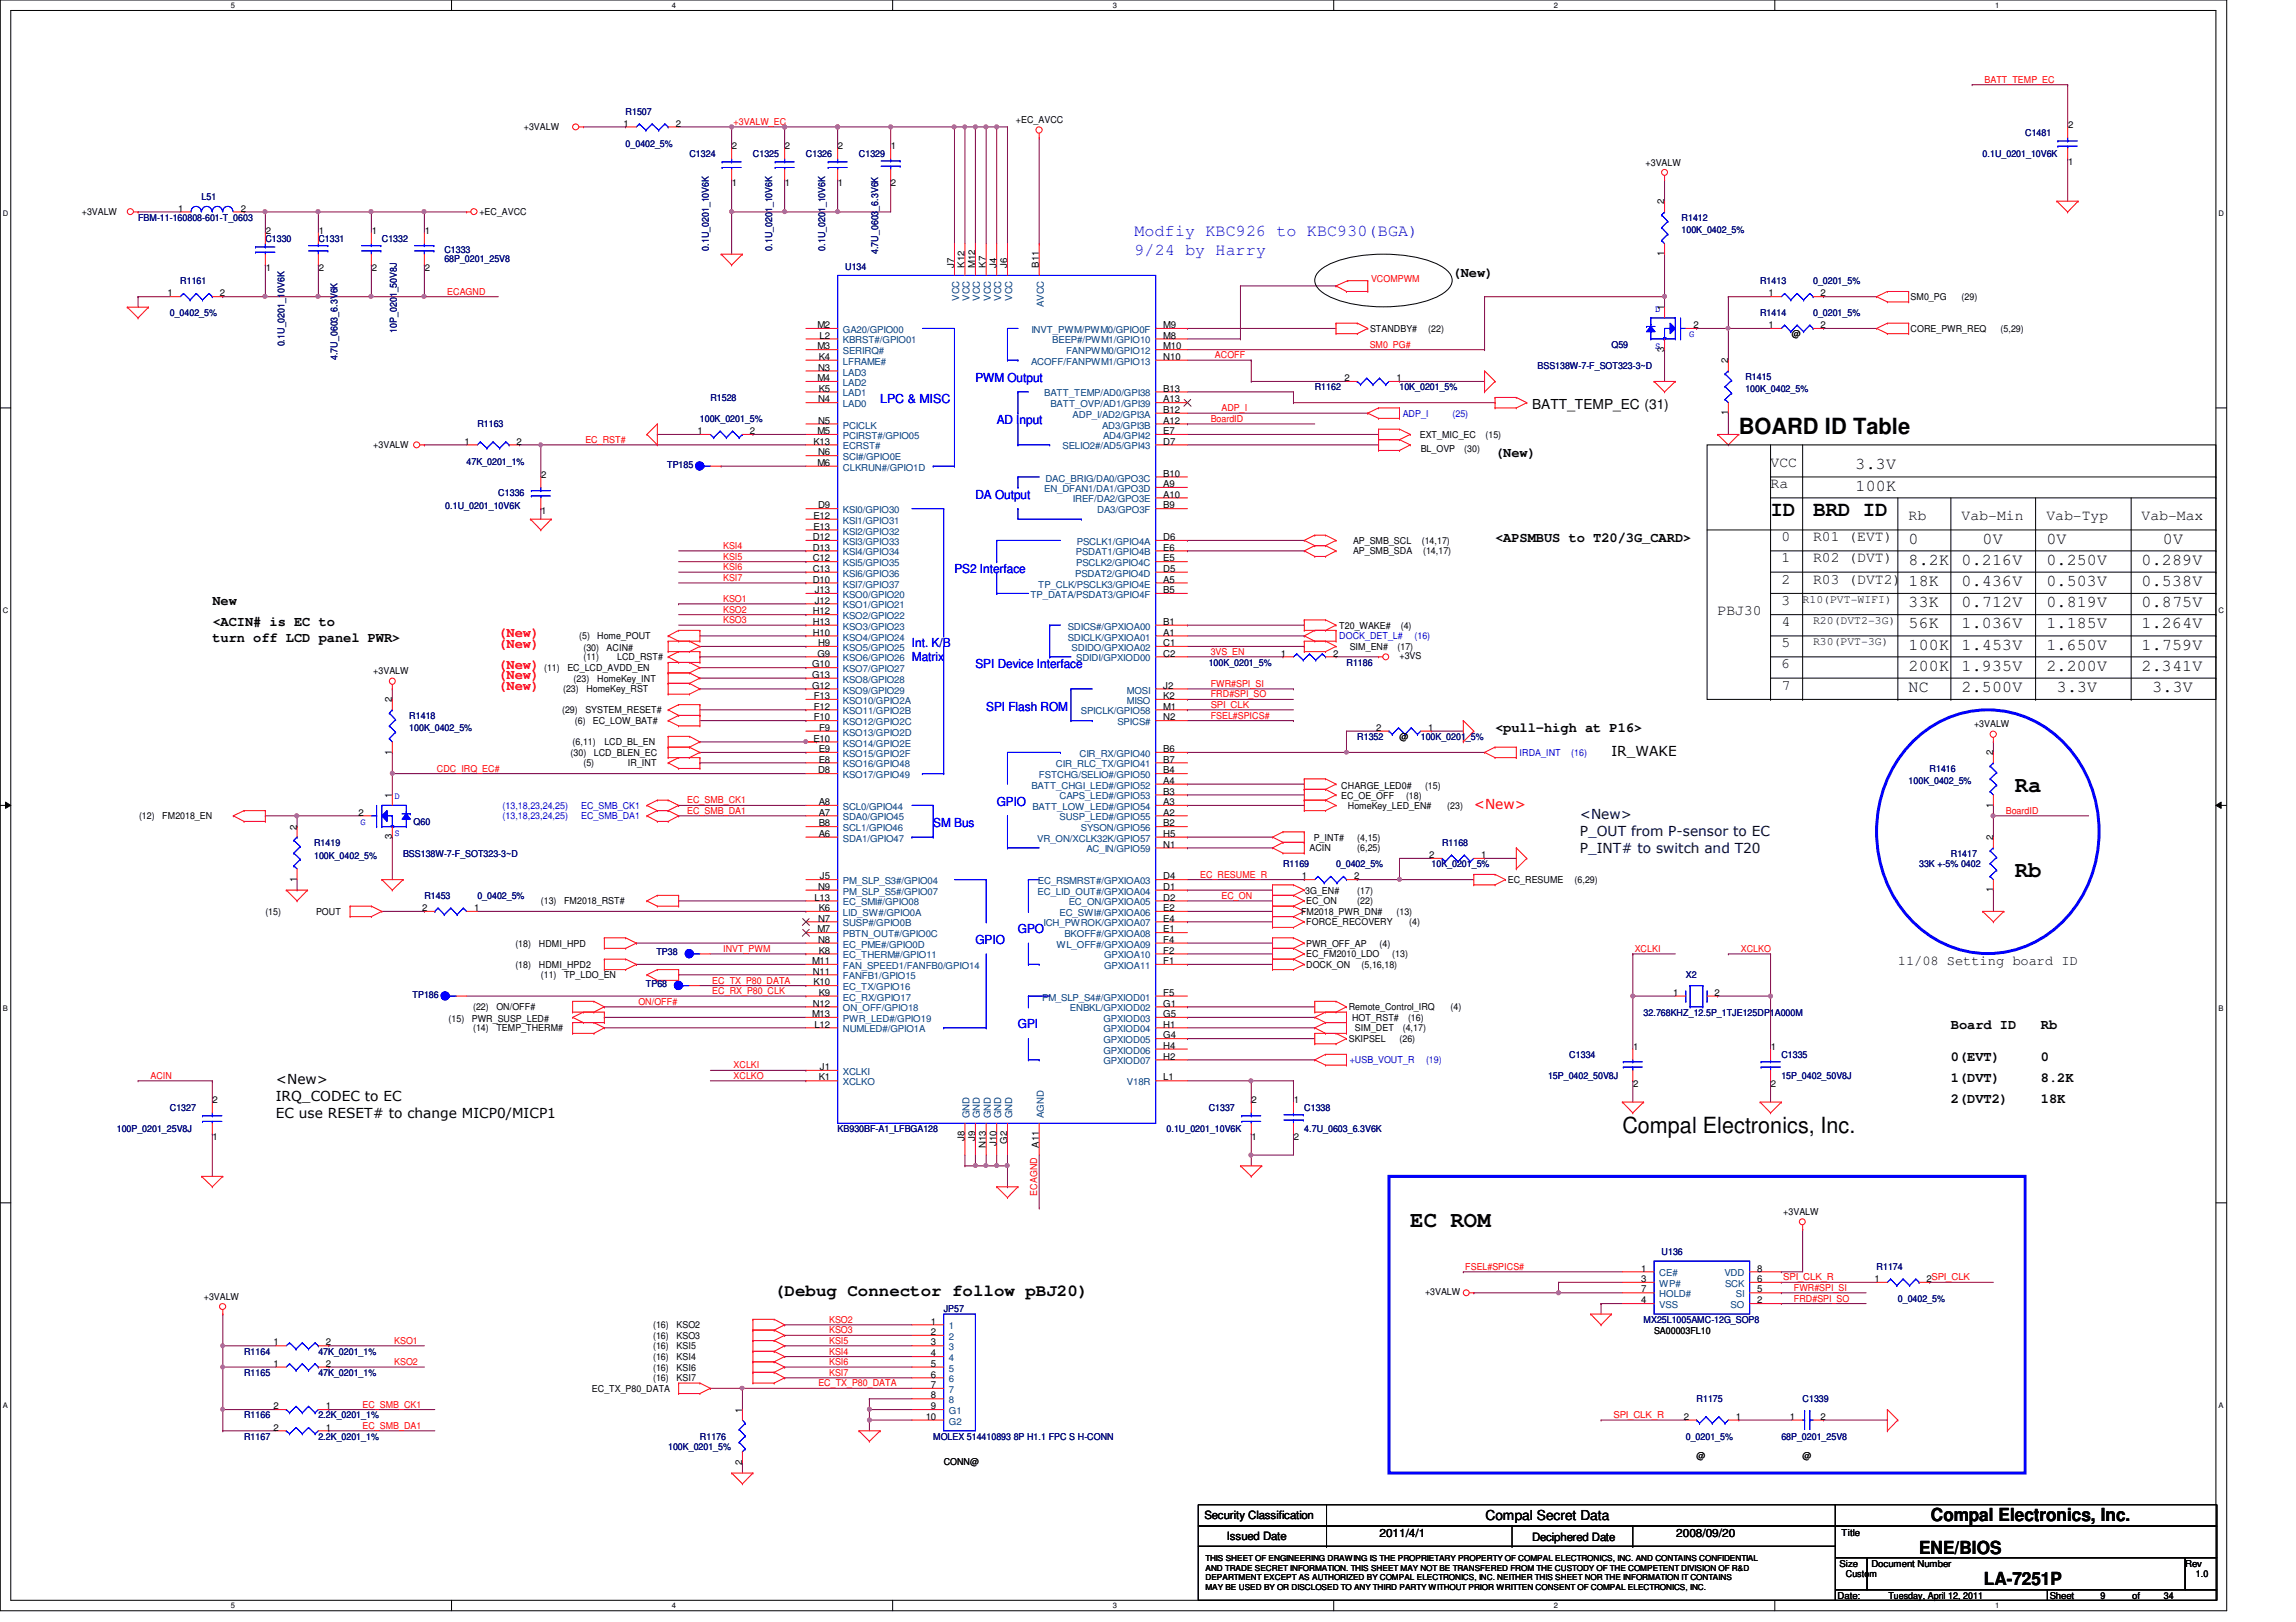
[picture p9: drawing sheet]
<svg xmlns="http://www.w3.org/2000/svg" width="297mm" height="210mm" viewBox="0 0 297 210" stroke-linecap="round" stroke-linejoin="round" font-family="sans-serif">
<defs><g id="words">
<g font-size="2.9">
<text x="225" y="56.1">BOARD ID Table</text>
<text x="260.6" y="102.5">Ra</text>
<text x="260.6" y="113.5">Rb</text>
<text x="209.9" y="146.6">Compal Electronics, Inc.</text>
<text x="182.5" y="158.7">EC ROM</text>
</g>
<g font-size="2.7">
<text x="229.1" y="66.7">ID</text>
<text x="234.6" y="66.7">BRD ID</text>
</g>
<g font-size="2.3">
<text x="249.8" y="196.9">Compal Electronics, Inc.</text>
<text x="248.3" y="201">ENE/BIOS</text>
<text x="256.7" y="205.1">LA-7251P</text>
</g>
<g font-size="2.2" fill="#00f">
<text x="146.8" y="30.6">Modfiy KBC926 to KBC930(BGA)</text>
<text x="146.8" y="32.9">9/24 by Harry</text>
</g>
<g font-size="2.2">
<text x="240.1" y="60.7">3.3V</text>
<text x="240.1" y="63.5">100K</text>
<text x="246.9" y="70.4">0</text>
<text x="256.5" y="70.4">0V</text>
<text x="264.7" y="70.4">0V</text>
<text x="279.8" y="70.4">0V</text>
<text x="246.9" y="73.1">8.2K</text>
<text x="246.9" y="75.8">18K</text>
<text x="253.8" y="73.1">0.216V</text>
<text x="253.8" y="75.8">0.436V</text>
<text x="264.7" y="73.1">0.250V</text>
<text x="264.7" y="75.8">0.503V</text>
<text x="277.1" y="73.1">0.289V</text>
<text x="277.1" y="75.8">0.538V</text>
<text x="246.9" y="81.3">56K</text>
<text x="246.9" y="78.6">33K</text>
<text x="253.8" y="78.6">0.712V</text>
<text x="253.8" y="81.3">1.036V</text>
<text x="264.7" y="81.3">1.185V</text>
<text x="264.7" y="78.6">0.819V</text>
<text x="277.1" y="81.3">1.264V</text>
<text x="277.1" y="78.6">0.875V</text>
<text x="246.9" y="84.1">100K</text>
<text x="246.9" y="86.8">200K</text>
<text x="246.9" y="89.5">NC</text>
<text x="253.8" y="84.1">1.453V</text>
<text x="253.8" y="86.8">1.935V</text>
<text x="253.8" y="89.5">2.500V</text>
<text x="264.7" y="84.1">1.650V</text>
<text x="264.7" y="86.8">2.200V</text>
<text x="266.1" y="89.5">3.3V</text>
<text x="277.1" y="84.1">1.759V</text>
<text x="277.1" y="86.8">2.341V</text>
<text x="278.5" y="89.5">3.3V</text>
<text x="100.2" y="167.7">(Debug Connector follow pBJ20)</text>
</g>
<g font-size="1.9">
<text x="229.1" y="63.2">Ra</text>
<text x="229.1" y="60.5">VCC</text>
<text x="230.5" y="70.1">0</text>
<text x="234.6" y="70.1">R01 (EVT)</text>
<text x="246.9" y="67.3">Rb</text>
<text x="253.8" y="67.3">Vab-Min</text>
<text x="264.7" y="67.3">Vab-Typ</text>
<text x="277.1" y="67.3">Vab-Max</text>
<text x="230.5" y="72.8">1</text>
<text x="230.5" y="75.5">2</text>
<text x="234.6" y="75.5">R03 (DVT2)</text>
<text x="234.6" y="72.8">R02 (DVT)</text>
<text x="222.2" y="79.6">PBJ30</text>
<text x="230.5" y="78.3">3</text>
<text x="230.5" y="81">4</text>
<text x="230.5" y="83.8">5</text>
<text x="230.5" y="86.5">6</text>
<text x="230.5" y="89.2">7</text>
</g>
<g font-size="1.8">
<text x="187.9" y="35.8">(New)</text>
<text x="198.2" y="52.9">BATT_TEMP_EC (31)</text>
<text x="193.4" y="59.1">(New)</text>
<text x="193.4" y="70.1">&lt;APSMBUS to T20/3G_CARD&gt;</text>
<text x="27.5" y="81.1">&lt;ACIN# is EC to</text>
<text x="27.5" y="83.1">turn off LCD panel PWR&gt;</text>
<text x="27.5" y="78.3">New</text>
<text x="193.4" y="94.8">&lt;pull-high at P16&gt;</text>
<text x="208.5" y="97.8">IR_WAKE</text>
<text x="245.5" y="124.8">11/08 Setting board ID</text>
<text x="252.4" y="133.2">Board ID</text>
<text x="252.4" y="137.3">0(EVT)</text>
<text x="264" y="133.2">Rb</text>
<text x="264" y="137.3">0</text>
<text x="35.7" y="140.3">&lt;New&gt;</text>
<text x="35.7" y="142.5">IRQ_CODEC to EC</text>
<text x="252.4" y="140">1(DVT)</text>
<text x="252.4" y="142.8">2(DVT2)</text>
<text x="264" y="140">8.2K</text>
<text x="264" y="142.8">18K</text>
<text x="35.7" y="144.7">EC use RESET# to change MICP0/MICP1</text>
<text x="192.2" y="196.8">Compal Secret Data</text>
</g>
<g font-size="1.8" fill="#f00">
<text x="64.5" y="82.4">(New)</text>
<text x="64.5" y="83.8">(New)</text>
<text x="64.5" y="86.5">(New)</text>
<text x="64.5" y="87.9">(New)</text>
<text x="64.5" y="89.3">(New)</text>
<text x="190.7" y="104.7">&lt;New&gt;</text>
</g>
<g font-size="1.8" fill="#000040">
<text x="204.4" y="106">&lt;New&gt;</text>
<text x="204.4" y="108.2">P_OUT from P-sensor to EC</text>
<text x="204.4" y="110.4">P_INT# to switch and T20</text>
</g>
<g font-size="1.6" fill="#00f">
<text x="113.9" y="52.2">LPC &amp; MISC</text>
<text x="126.2" y="49.4">PWM Output</text>
<text x="128.9" y="54.9">AD Input</text>
<text x="126.2" y="64.5">DA Output</text>
<text x="123.5" y="74.1">PS2 Interface</text>
<text x="118" y="83.7">Int. K/B</text>
<text x="118" y="85.6">Matrix</text>
<text x="126.2" y="86.4">SPI Device Interface</text>
<text x="127.6" y="91.9">SPI Flash ROM</text>
<text x="120.7" y="107">SM Bus</text>
<text x="128.9" y="104.3">GPIO</text>
<text x="126.2" y="122.1">GPIO</text>
<text x="131.7" y="120.7">GPO</text>
<text x="131.7" y="133.1">GPI</text>
</g>
<g font-size="1.5">
<text x="233.2" y="78">R10(PVT-WIFI)</text>
<text x="234.6" y="83.5">R30(PVT-3G)</text>
<text x="234.6" y="80.8">R20(DVT2-3G)</text>
<text x="155.8" y="196.6">Security Classification</text>
<text x="158.7" y="199.3">Issued Date</text>
<text x="178.5" y="198.8">2011/4/1</text>
<text x="198.2" y="199.4">Deciphered Date</text>
<text x="216.9" y="198.8">2008/09/20</text>
</g>
<g font-size="1.2" fill="#f00">
<text x="256.7" y="10.7">BATT_TEMP_EC</text>
<text x="94.9" y="16.2">+3VALW_EC</text>
<text x="57.9" y="38.1">ECAGND</text>
<text x="177.4" y="36.5">VCOMPWM</text>
<text x="157.2" y="46.4">ACOFF</text>
<text x="177.2" y="45">SM0_PG#</text>
<text x="158" y="53.2">ADP_I</text>
<text x="75.7" y="57.3">EC_RST#</text>
<text x="156.6" y="54.6">BoardID</text>
<text x="93.6" y="71">KSI4</text>
<text x="93.6" y="77.9">KSO1</text>
<text x="93.6" y="72.4">KSI5</text>
<text x="93.6" y="73.8">KSI6</text>
<text x="93.6" y="75.2">KSI7</text>
<text x="93.6" y="79.3">KSO2</text>
<text x="93.6" y="80.6">KSO3</text>
<text x="156.6" y="84.8">3VS_EN</text>
<text x="156.6" y="88.9">FWR#SPI_SI</text>
<text x="156.6" y="93">FSEL#SPICS#</text>
<text x="156.6" y="91.6">SPI_CLK</text>
<text x="156.6" y="90.3">FRD#SPI_SO</text>
<text x="56.5" y="99.9">CDC_IRQ_EC#</text>
<text x="88.9" y="105.3">EC_SMB_DA1</text>
<text x="88.9" y="104">EC_SMB_CK1</text>
<text x="259.5" y="105.3">BoardID</text>
<text x="155.3" y="113.6">EC_RESUME_R</text>
<text x="158" y="116.3">EC_ON</text>
<text x="93.6" y="123.2">INVT_PWM</text>
<text x="211.5" y="123.2">XCLKI</text>
<text x="225.2" y="123.2">XCLKO</text>
<text x="82.6" y="130">ON/OFF#</text>
<text x="92.2" y="127.3">EC_TX_P80_DATA</text>
<text x="92.2" y="128.7">EC_RX_P80_CLK</text>
<text x="19.5" y="139.6">ACIN</text>
<text x="94.9" y="138.3">XCLKI</text>
<text x="94.9" y="139.6">XCLKO</text>
<text x="134.2" y="154.7" transform="rotate(-90 134.2 154.7)">ECAGND</text>
<text x="189.6" y="164.3">FSEL#SPICS#</text>
<text x="230.7" y="165.7">SPI_CLK_R</text>
<text x="232.1" y="167">FWR#SPI_SI</text>
<text x="51" y="173.9">KSO1</text>
<text x="107.3" y="172.6">KSO3</text>
<text x="107.3" y="171.2">KSO2</text>
<text x="107.3" y="173.9">KSI5</text>
<text x="232.1" y="168.4">FRD#SPI_SO</text>
<text x="51" y="176.7">KSO2</text>
<text x="105.9" y="179.4">EC_TX_P80_DATA</text>
<text x="107.3" y="176.7">KSI6</text>
<text x="107.3" y="178.1">KSI7</text>
<text x="107.3" y="175.3">KSI4</text>
<text x="46.9" y="182.2">EC_SMB_CK1</text>
<text x="46.9" y="184.9">EC_SMB_DA1</text>
<text x="208.7" y="183.5">SPI_CLK_R</text>
</g>
<g font-size="1.2">
<text x="67.8" y="16.8">+3VALW</text>
<text x="80.7" y="16.4">1</text>
<text x="87.4" y="16.4">2</text>
<text x="131.4" y="16">+EC_AVCC</text>
<text x="267.5" y="16.6">2</text>
<text x="94.7" y="19.3">2</text>
<text x="101.6" y="19.3">2</text>
<text x="108.4" y="19.3">2</text>
<text x="115.3" y="19.3">1</text>
<text x="212.9" y="21.4">+3VALW</text>
<text x="267.5" y="21.3">1</text>
<text x="10.6" y="27.9">+3VALW</text>
<text x="23.1" y="27.4">1</text>
<text x="31.2" y="27.4">2</text>
<text x="62" y="27.9">+EC_AVCC</text>
<text x="94.7" y="24">1</text>
<text x="101.6" y="24">1</text>
<text x="108.4" y="24">1</text>
<text x="115.3" y="24">2</text>
<text x="215.3" y="26.5" transform="rotate(-90 215.3 26.5)">2</text>
<text x="34.4" y="35">1</text>
<text x="34.4" y="30.3">2</text>
<text x="41.2" y="30.3">1</text>
<text x="41.2" y="35">2</text>
<text x="48.1" y="30.3">1</text>
<text x="48.1" y="35">2</text>
<text x="54.9" y="30.3">1</text>
<text x="54.9" y="35">2</text>
<text x="123.4" y="34.7" transform="rotate(-90 123.4 34.7)">J7</text>
<text x="124.8" y="34.7" transform="rotate(-90 124.8 34.7)">K12</text>
<text x="126.1" y="34.7" transform="rotate(-90 126.1 34.7)">M12</text>
<text x="127.5" y="34.7" transform="rotate(-90 127.5 34.7)">K7</text>
<text x="128.9" y="34.7" transform="rotate(-90 128.9 34.7)">J4</text>
<text x="130.3" y="34.7" transform="rotate(-90 130.3 34.7)">J6</text>
<text x="134.4" y="34.7" transform="rotate(-90 134.4 34.7)">B11</text>
<text x="215.3" y="33.2" transform="rotate(-90 215.3 33.2)">1</text>
<text x="21.7" y="38.4">1</text>
<text x="28.4" y="38.4">2</text>
<text x="215.3" y="40.2" transform="rotate(-90 215.3 40.2)">1</text>
<text x="228.8" y="38.4">1</text>
<text x="235.5" y="38.4">2</text>
<text x="247.2" y="38.9">SM0_PG</text>
<text x="253.8" y="38.9">(29)</text>
<text x="105.7" y="42.5">M2</text>
<text x="105.7" y="45.2">M3</text>
<text x="105.8" y="48">N3</text>
<text x="105.9" y="46.6">K4</text>
<text x="106" y="43.8">L2</text>
<text x="150.5" y="42.5">M9</text>
<text x="150.5" y="43.8">M8</text>
<text x="150.5" y="45.2">M10</text>
<text x="150.5" y="46.6">N10</text>
<text x="177.2" y="43">STANDBY#</text>
<text x="184.8" y="43">(22)</text>
<text x="215.3" y="45.5" transform="rotate(-90 215.3 45.5)">3</text>
<text x="219.1" y="42.5">2</text>
<text x="223.6" y="47" transform="rotate(-90 223.6 47)">2</text>
<text x="228.8" y="42.5">1</text>
<text x="231.8" y="43.6">@</text>
<text x="235.5" y="42.5">2</text>
<text x="247.2" y="43">CORE_PWR_REQ</text>
<text x="258.8" y="43">(5,29)</text>
<text x="105.7" y="49.3">M4</text>
<text x="105.8" y="52.1">N4</text>
<text x="105.9" y="50.7">K5</text>
<text x="150.5" y="50.7">B13</text>
<text x="150.5" y="52.1">A13</text>
<text x="150.5" y="53.4">B12</text>
<text x="173.9" y="49.3">2</text>
<text x="180.7" y="49.3">1</text>
<text x="223.6" y="53.8" transform="rotate(-90 223.6 53.8)">1</text>
<text x="48.3" y="58">+3VALW</text>
<text x="60.1" y="57.5">1</text>
<text x="66.8" y="57.5">2</text>
<text x="90.3" y="56.2">1</text>
<text x="97" y="56.2">2</text>
<text x="105.2" y="57.5">K13</text>
<text x="105.7" y="56.2">M5</text>
<text x="105.8" y="54.8">N5</text>
<text x="105.8" y="58.9">N6</text>
<text x="150.5" y="54.8">A12</text>
<text x="150.5" y="56.2">E7</text>
<text x="150.5" y="57.5">D7</text>
<text x="183.7" y="56.7">EXT_MIC_EC</text>
<text x="183.8" y="58.5">BL_OVP</text>
<text x="189.4" y="58.5">(30)</text>
<text x="192.2" y="56.7">(15)</text>
<text x="70" y="61.8">2</text>
<text x="105.7" y="60.3">M6</text>
<text x="105.8" y="65.8">D9</text>
<text x="150.5" y="61.7">B10</text>
<text x="150.5" y="63">A9</text>
<text x="150.5" y="64.4">A10</text>
<text x="150.5" y="65.8">B9</text>
<text x="70" y="66.5">1</text>
<text x="105.2" y="69.9">D12</text>
<text x="105.2" y="71.2">D13</text>
<text x="105.2" y="67.1">E12</text>
<text x="105.2" y="68.5">E13</text>
<text x="150.5" y="69.9">D6</text>
<text x="150.5" y="71.2">E6</text>
<text x="175" y="70.4">AP_SMB_SCL</text>
<text x="175" y="71.8">AP_SMB_SDA</text>
<text x="183.9" y="70.4">(14,17)</text>
<text x="184.1" y="71.8">(14,17)</text>
<text x="105.2" y="72.6">C12</text>
<text x="105.2" y="74">C13</text>
<text x="105.2" y="75.4">D10</text>
<text x="105.4" y="76.8">J13</text>
<text x="150.5" y="72.6">E5</text>
<text x="150.5" y="74">D5</text>
<text x="150.5" y="75.4">A5</text>
<text x="150.5" y="76.8">B5</text>
<text x="74.9" y="82.7">(5)</text>
<text x="77.3" y="82.7">Home_POUT</text>
<text x="105.2" y="79.5">H12</text>
<text x="105.2" y="80.9">H13</text>
<text x="105.2" y="82.3">H10</text>
<text x="105.4" y="78.1">J12</text>
<text x="105.8" y="83.6">H9</text>
<text x="150.5" y="80.9">B1</text>
<text x="150.5" y="82.3">A1</text>
<text x="150.5" y="83.6">C1</text>
<text x="173.3" y="81.4">T20_WAKE#</text>
<text x="181.2" y="81.4">(4)</text>
<text x="48.3" y="87.2">+3VALW</text>
<text x="70.4" y="86.9">(11)</text>
<text x="72.9" y="89.6">(23)</text>
<text x="73.4" y="86.9">EC_LCD_AVDD_EN</text>
<text x="74.2" y="88.2">(23)</text>
<text x="75.5" y="85.5">(11)</text>
<text x="75.5" y="84.2">(30)</text>
<text x="75.9" y="89.6">HomeKey_RST</text>
<text x="77.3" y="88.2">HomeKey_INT</text>
<text x="78.5" y="84.2">ACIN#</text>
<text x="79.8" y="85.5">LCD_RST#</text>
<text x="105.1" y="86.4">G10</text>
<text x="105.1" y="87.7">G13</text>
<text x="105.1" y="89.1">G12</text>
<text x="105.7" y="85">G9</text>
<text x="150.5" y="85">C2</text>
<text x="150.5" y="89.1">J2</text>
<text x="165.7" y="85">1</text>
<text x="172.5" y="85">2</text>
<text x="174.6" y="84.1">SIM_EN#</text>
<text x="180.8" y="84.1">(17)</text>
<text x="181.1" y="85.3">+3VS</text>
<text x="50.7" y="90.9" transform="rotate(-90 50.7 90.9)">2</text>
<text x="72.7" y="92.3">(29)</text>
<text x="74.4" y="93.7">(6)</text>
<text x="75.7" y="92.3">SYSTEM_RESET#</text>
<text x="76.7" y="93.7">EC_LOW_BAT#</text>
<text x="105.2" y="96">E10</text>
<text x="105.3" y="90.5">F13</text>
<text x="105.3" y="91.8">F12</text>
<text x="105.3" y="93.2">F10</text>
<text x="106" y="94.6">F9</text>
<text x="150.5" y="90.5">K2</text>
<text x="150.5" y="91.8">M1</text>
<text x="150.5" y="93.2">N2</text>
<text x="178.1" y="94.6">2</text>
<text x="181.1" y="95.8">@</text>
<text x="184.8" y="94.6">1</text>
<text x="255.4" y="94.1">+3VALW</text>
<text x="50.7" y="97.7" transform="rotate(-90 50.7 97.7)">1</text>
<text x="73.8" y="97.8">(30)</text>
<text x="74.1" y="96.4">(6,11)</text>
<text x="75.5" y="99.2">(5)</text>
<text x="76.8" y="97.8">LCD_BLEN_EC</text>
<text x="78.2" y="96.4">LCD_BL_EN</text>
<text x="81.2" y="99.2">IR_INT</text>
<text x="105.8" y="100.1">D8</text>
<text x="105.9" y="97.3">E9</text>
<text x="105.9" y="98.7">E8</text>
<text x="150.5" y="97.3">B6</text>
<text x="150.5" y="98.7">B7</text>
<text x="150.5" y="100.1">B4</text>
<text x="150.5" y="101.4">A4</text>
<text x="257.8" y="97.7" transform="rotate(-90 257.8 97.7)">2</text>
<text x="18" y="106">(12)</text>
<text x="21" y="106">FM2018_EN</text>
<text x="38.4" y="107.4" transform="rotate(-90 38.4 107.4)">2</text>
<text x="46.4" y="105.5">2</text>
<text x="50.7" y="103.3" transform="rotate(-90 50.7 103.3)">1</text>
<text x="105.9" y="104.2">A8</text>
<text x="105.9" y="105.5">A7</text>
<text x="105.9" y="106.9">B8</text>
<text x="150.5" y="102.8">B3</text>
<text x="150.5" y="104.2">A3</text>
<text x="150.5" y="105.5">A2</text>
<text x="150.5" y="106.9">B2</text>
<text x="173.5" y="102.1">CHARGE_LED0#</text>
<text x="173.5" y="103.5">EC_OE_OFF</text>
<text x="174.4" y="104.7">HomeKey_LED_EN#</text>
<text x="181.9" y="103.5">(18)</text>
<text x="184.4" y="102.1">(15)</text>
<text x="187.2" y="104.7">(23)</text>
<text x="257.8" y="104.5" transform="rotate(-90 257.8 104.5)">1</text>
<text x="50.7" y="108.6" transform="rotate(-90 50.7 108.6)">3</text>
<text x="105.9" y="108.3">A6</text>
<text x="106.1" y="113.8">J5</text>
<text x="150.5" y="113.8">D4</text>
<text x="150.5" y="108.3">H5</text>
<text x="150.5" y="109.7">N1</text>
<text x="168.4" y="113.8">1</text>
<text x="169.4" y="110.2">ACIN</text>
<text x="170" y="108.8">P_INT#</text>
<text x="175.2" y="113.8">2</text>
<text x="175.6" y="110.2">(6,25)</text>
<text x="175.6" y="108.8">(4,15)</text>
<text x="184.9" y="111">2</text>
<text x="191.6" y="111">1</text>
<text x="257.8" y="108.8" transform="rotate(-90 257.8 108.8)">2</text>
<text x="34.3" y="118.4">(15)</text>
<text x="38.4" y="114.1" transform="rotate(-90 38.4 114.1)">1</text>
<text x="40.9" y="118.4">POUT</text>
<text x="54.6" y="117.9">2</text>
<text x="61.3" y="117.9">1</text>
<text x="70" y="117">(13)</text>
<text x="73" y="117">FM2018_RST#</text>
<text x="105.4" y="116.5">L13</text>
<text x="105.8" y="115.1">N9</text>
<text x="105.8" y="119.3">N7</text>
<text x="105.9" y="117.9">K6</text>
<text x="150.5" y="115.1">D1</text>
<text x="150.5" y="116.5">D2</text>
<text x="150.5" y="117.9">E2</text>
<text x="150.5" y="119.3">E4</text>
<text x="168.3" y="118.4">FM2018_PWR_DN#</text>
<text x="168.9" y="115.7">3G_EN#</text>
<text x="169" y="117">EC_ON</text>
<text x="169" y="119.8">FORCE_RECOVERY</text>
<text x="175.6" y="117">(22)</text>
<text x="175.6" y="115.7">(17)</text>
<text x="180.7" y="118.4">(13)</text>
<text x="182.3" y="119.8">(4)</text>
<text x="195.1" y="114.3">EC_RESUME</text>
<text x="203.7" y="114.3">(6,29)</text>
<text x="257.8" y="115.5" transform="rotate(-90 257.8 115.5)">1</text>
<text x="66.7" y="122.5">(18)</text>
<text x="66.7" y="125.3">(18)</text>
<text x="69.7" y="122.5">HDMI_HPD</text>
<text x="69.7" y="125.3">HDMI_HPD2</text>
<text x="105.1" y="124.8">M11</text>
<text x="105.7" y="120.6">M7</text>
<text x="105.8" y="122">N8</text>
<text x="105.9" y="123.4">K8</text>
<text x="150.5" y="120.6">E1</text>
<text x="150.5" y="122">F4</text>
<text x="150.5" y="123.4">F2</text>
<text x="150.5" y="124.8">F1</text>
<text x="169" y="123.9">EC_FM2010_LDO</text>
<text x="169" y="122.5">PWR_OFF_AP</text>
<text x="169" y="125.3">DOCK_ON</text>
<text x="176.1" y="125.3">(5,16,18)</text>
<text x="178.5" y="122.5">(4)</text>
<text x="180.1" y="123.9">(13)</text>
<text x="61.2" y="130.7">(22)</text>
<text x="64.2" y="130.7">ON/OFF#</text>
<text x="70" y="126.6">(11)</text>
<text x="73" y="126.6">TP_LDO_EN</text>
<text x="105.1" y="131.6">M13</text>
<text x="105.2" y="126.1">N11</text>
<text x="105.2" y="130.3">N12</text>
<text x="105.2" y="127.5">K10</text>
<text x="105.9" y="128.9">K9</text>
<text x="150.5" y="128.9">F5</text>
<text x="150.5" y="130.3">G1</text>
<text x="150.5" y="131.6">G5</text>
<text x="174.5" y="130.7">Remote_Control_IRQ</text>
<text x="187.7" y="130.7">(4)</text>
<text x="216.4" y="128.9">1</text>
<text x="221.8" y="128.9">2</text>
<text x="58" y="132.2">(15)</text>
<text x="61" y="132.2">PWR_SUSP_LED#</text>
<text x="61.2" y="133.5">(14)</text>
<text x="64.2" y="133.5">TEMP_THERM#</text>
<text x="105.4" y="133">L12</text>
<text x="150.5" y="133">H1</text>
<text x="150.5" y="134.4">G4</text>
<text x="150.5" y="135.7">H4</text>
<text x="150.5" y="137.1">H2</text>
<text x="174.5" y="134.9">SKIPSEL</text>
<text x="174.9" y="132.1">HOT_RST#</text>
<text x="175.3" y="133.5">SIM_DET</text>
<text x="181.1" y="134.9">(26)</text>
<text x="181.5" y="133.5">(4,17)</text>
<text x="182.2" y="132.1">(16)</text>
<text x="211.3" y="135.9">1</text>
<text x="229.1" y="135.9">1</text>
<text x="27.5" y="142.8">2</text>
<text x="105.9" y="139.8">K1</text>
<text x="106.1" y="138.5">J1</text>
<text x="150.5" y="139.8">L1</text>
<text x="161.9" y="142.8">2</text>
<text x="167.4" y="142.8">1</text>
<text x="211.3" y="140.6">2</text>
<text x="229.1" y="140.6">2</text>
<text x="27.5" y="147.5">1</text>
<text x="124.8" y="147.7" transform="rotate(-90 124.8 147.7)">J8</text>
<text x="126.1" y="147.7" transform="rotate(-90 126.1 147.7)">J9</text>
<text x="127.5" y="148.6" transform="rotate(-90 127.5 148.6)">N13</text>
<text x="128.9" y="148.3" transform="rotate(-90 128.9 148.3)">J10</text>
<text x="130.3" y="148" transform="rotate(-90 130.3 148)">G2</text>
<text x="134.4" y="148.5" transform="rotate(-90 134.4 148.5)">A11</text>
<text x="161.9" y="147.5">1</text>
<text x="167.4" y="147.5">2</text>
<text x="230.7" y="157.2">+3VALW</text>
<text x="184.4" y="167.6">+3VALW</text>
<text x="212.3" y="164.5">1</text>
<text x="212.3" y="165.9">3</text>
<text x="212.3" y="167.3">7</text>
<text x="227.3" y="167.3">5</text>
<text x="227.3" y="165.9">6</text>
<text x="227.3" y="164.5">8</text>
<text x="242.5" y="165.9">1</text>
<text x="249.3" y="165.9">2SPI_CLK</text>
<text x="26.4" y="168.2">+3VALW</text>
<text x="84.5" y="171.9">(16)</text>
<text x="84.5" y="173.3">(16)</text>
<text x="87.5" y="171.9">KSO2</text>
<text x="87.5" y="173.3">KSO3</text>
<text x="120.4" y="171.4">1</text>
<text x="120.4" y="172.8">2</text>
<text x="212.3" y="168.7">4</text>
<text x="214" y="172.6">SA00003FL10</text>
<text x="227.3" y="168.7">2</text>
<text x="35.4" y="174.1">1</text>
<text x="35.4" y="176.9">1</text>
<text x="42.2" y="174.1">2</text>
<text x="42.2" y="176.9">2</text>
<text x="84.5" y="174.6">(16)</text>
<text x="84.5" y="177.4">(16)</text>
<text x="84.5" y="176">(16)</text>
<text x="84.5" y="178.7">(16)</text>
<text x="87.5" y="174.6">KSI5</text>
<text x="87.5" y="177.4">KSI6</text>
<text x="87.5" y="176">KSI4</text>
<text x="87.5" y="178.7">KSI7</text>
<text x="120.4" y="174.1">3</text>
<text x="120.4" y="175.5">4</text>
<text x="120.4" y="176.9">5</text>
<text x="120.4" y="178.3">6</text>
<text x="120.4" y="179.6">7</text>
<text x="35.4" y="185.1">2</text>
<text x="35.4" y="182.4">2</text>
<text x="42.2" y="185.1">1</text>
<text x="42.2" y="182.4">1</text>
<text x="76.6" y="180.1">EC_TX_P80_DATA</text>
<text x="96" y="182.8" transform="rotate(-90 96 182.8)">1</text>
<text x="119.8" y="183.7">10</text>
<text x="120.4" y="181">8</text>
<text x="120.4" y="182.4">9</text>
<text x="217.8" y="183.7">2</text>
<text x="224.6" y="183.7">1</text>
<text x="231.6" y="183.7">1</text>
<text x="235.5" y="183.7">2</text>
<text x="96" y="189.5" transform="rotate(-90 96 189.5)">2</text>
<text x="122.1" y="189.6">CONN@</text>
<text x="219.5" y="188.8">@</text>
<text x="233.2" y="188.8">@</text>
<text x="238" y="202.7">Size</text>
<text x="238.2" y="198.8">Title</text>
<text x="242.1" y="202.7">Document Number</text>
<text x="282.7" y="202.7">Rev</text>
<text x="237.7" y="206.9">Date:</text>
<text x="238.8" y="204.1">Custom</text>
<text x="244.3" y="206.9">Tuesday, April 12, 2011</text>
<text x="265.2" y="206.9">Sheet</text>
<text x="271.7" y="206.9">9</text>
<text x="275.8" y="206.9">of</text>
<text x="279.9" y="206.9">34</text>
<text x="284.1" y="204.1">1.0</text>
</g>
<g font-size="1.2" fill="#000080">
<text x="80.9" y="14.9">R1507</text>
<text x="262" y="17.6">C1481</text>
<text x="80.9" y="19">0_0402_5%</text>
<text x="89.2" y="20.3">C1324</text>
<text x="97.4" y="20.3">C1325</text>
<text x="104.3" y="20.3">C1326</text>
<text x="111.1" y="20.3">C1329</text>
<text x="256.5" y="20.3">0.1U_0201_10V6K</text>
<text x="17.9" y="28.6">FBM-11-160808-601-T_0603</text>
<text x="26.1" y="25.8">L51</text>
<text x="217.5" y="28.6">R1412</text>
<text x="34.3" y="31.3">C1330</text>
<text x="41.2" y="31.3">C1331</text>
<text x="49.4" y="31.3">C1332</text>
<text x="57.5" y="32.7">C1333</text>
<text x="57.5" y="33.9">68P_0201_25V8</text>
<text x="91.7" y="32.5" transform="rotate(-90 91.7 32.5)">0.1U_0201_10V6K</text>
<text x="99.9" y="32.5" transform="rotate(-90 99.9 32.5)">0.1U_0201_10V6K</text>
<text x="106.8" y="32.5" transform="rotate(-90 106.8 32.5)">0.1U_0201_10V6K</text>
<text x="109.3" y="34.9">U134</text>
<text x="113.6" y="32.9" transform="rotate(-90 113.6 32.9)">4.7U_0603_6.3V6K</text>
<text x="217.5" y="30.2">100K_0402_5%</text>
<text x="22" y="40.9">0_0402_5%</text>
<text x="23.3" y="36.8">R1161</text>
<text x="227.7" y="36.8">R1413</text>
<text x="227.7" y="40.9">R1414</text>
<text x="234.6" y="36.8">0_0201_5%</text>
<text x="234.6" y="40.9">0_0201_5%</text>
<text x="36.8" y="44.8" transform="rotate(-90 36.8 44.8)">0.1U_0201_10V6K</text>
<text x="43.7" y="46.6" transform="rotate(-90 43.7 46.6)">4.7U_0603_6.3V6K</text>
<text x="51.3" y="43.1" transform="rotate(-90 51.3 43.1)">10P_0201_50V8J</text>
<text x="198.9" y="47.8">BSS138W-7-F_SOT323-3~D</text>
<text x="208.5" y="45">Q59</text>
<text x="91.9" y="51.9">R1528</text>
<text x="170.1" y="50.5">R1162</text>
<text x="181.1" y="50.5">10K_0201_5%</text>
<text x="225.8" y="49.1">R1415</text>
<text x="225.8" y="50.8">100K_0402_5%</text>
<text x="61.8" y="55.3">R1163</text>
<text x="90.5" y="54.6">100K_0201_5%</text>
<text x="57.6" y="65.9">0.1U_0201_10V6K</text>
<text x="60.4" y="60.1">47K_0201_1%</text>
<text x="64.5" y="64.2">C1336</text>
<text x="86.3" y="60.5">TP185</text>
<text x="156.4" y="86.1">100K_0201_5%</text>
<text x="174.2" y="86.1">R1186</text>
<text x="53" y="93">R1418</text>
<text x="53" y="94.7">100K_0402_5%</text>
<text x="175.6" y="95.8">R1352</text>
<text x="183.8" y="95.8">100K_0201_5%</text>
<text x="246.9" y="101.5">100K_0402_5%</text>
<text x="249.6" y="99.9">R1416</text>
<text x="53.5" y="106.7">Q60</text>
<text x="40.6" y="109.5">R1419</text>
<text x="40.6" y="111.1">100K_0402_5%</text>
<text x="52.2" y="110.9">BSS138W-7-F_SOT323-3~D</text>
<text x="166" y="112.2">R1169</text>
<text x="172.8" y="112.2">0_0402_5%</text>
<text x="185.2" y="112.2">10K_0201_5%</text>
<text x="186.6" y="109.5">R1168</text>
<text x="248.3" y="112.2">33K +-5% 0402</text>
<text x="252.4" y="110.9">R1417</text>
<text x="54.9" y="116.3">R1453</text>
<text x="61.8" y="116.3">0_0402_5%</text>
<text x="84.9" y="123.6">TP38</text>
<text x="53.4" y="129.1">TP186</text>
<text x="83.6" y="127.7">TP68</text>
<text x="212.6" y="131.4">32.768KHZ_12.5P_1TJE125DP1A000M</text>
<text x="218.1" y="126.6">X2</text>
<text x="203" y="136.9">C1334</text>
<text x="230.5" y="136.9">C1335</text>
<text x="22" y="143.8">C1327</text>
<text x="156.4" y="143.8">C1337</text>
<text x="168.7" y="143.8">C1338</text>
<text x="200.3" y="139.7">15P_0402_50V8J</text>
<text x="230.5" y="139.7">15P_0402_50V8J</text>
<text x="15.1" y="146.5">100P_0201_25V8J</text>
<text x="108.4" y="146.5">KB930BF-A1_LFBGA128</text>
<text x="150.9" y="146.5">0.1U_0201_10V6K</text>
<text x="168.7" y="146.5">4.7U_0603_6.3V6K</text>
<text x="215" y="162.4">U136</text>
<text x="242.8" y="164.3">R1174</text>
<text x="122.1" y="169.8">JP57</text>
<text x="212.6" y="171.2">MX25L1005AMC-12G_SOP8</text>
<text x="245.5" y="168.4">0_0402_5%</text>
<text x="31.6" y="175.3">R1164</text>
<text x="31.6" y="178.1">R1165</text>
<text x="41.2" y="175.3">47K_0201_1%</text>
<text x="41.2" y="178.1">47K_0201_1%</text>
<text x="31.6" y="183.6">R1166</text>
<text x="41.2" y="183.6">2.2K_0201_1%</text>
<text x="219.5" y="181.5">R1175</text>
<text x="233.2" y="181.5">C1339</text>
<text x="31.6" y="186.3">R1167</text>
<text x="41.2" y="186.3">2.2K_0201_1%</text>
<text x="86.4" y="187.7">100K_0201_5%</text>
<text x="90.5" y="186.3">R1176</text>
<text x="120.7" y="186.3">MOLEX 514410893 8P H1.1 FPC S H-CONN</text>
<text x="218.1" y="186.3">0_0201_5%</text>
<text x="230.5" y="186.3">68P_0201_25V8</text>
</g>
<g font-size="1.2" fill="#004080">
<text x="124.1" y="38.9" transform="rotate(-90 124.1 38.9)">VCC</text>
<text x="125.4" y="38.9" transform="rotate(-90 125.4 38.9)">VCC</text>
<text x="126.8" y="38.9" transform="rotate(-90 126.8 38.9)">VCC</text>
<text x="128.2" y="38.9" transform="rotate(-90 128.2 38.9)">VCC</text>
<text x="129.5" y="38.9" transform="rotate(-90 129.5 38.9)">VCC</text>
<text x="130.9" y="38.9" transform="rotate(-90 130.9 38.9)">VCC</text>
<text x="135" y="39.8" transform="rotate(-90 135 39.8)">AVCC</text>
<text x="109" y="43.1">GA20/GPIO00</text>
<text x="109" y="44.4">KBRST#/GPIO01</text>
<text x="109" y="45.8">SERIRQ#</text>
<text x="109" y="47.2">LFRAME#</text>
<text x="133.4" y="47.2">ACOFF/FANPWM1/GPIO13</text>
<text x="133.4" y="43.1">INVT_PWM/PWM0/GPIO0F</text>
<text x="136.1" y="44.4">BEEP#/PWM1/GPIO10</text>
<text x="137.9" y="45.8">FANPWM0/GPIO12</text>
<text x="109" y="48.6">LAD3</text>
<text x="109" y="50">LAD2</text>
<text x="109" y="51.3">LAD1</text>
<text x="109" y="52.7">LAD0</text>
<text x="135.1" y="51.3">BATT_TEMP/AD0/GPI38</text>
<text x="135.9" y="52.7">BATT_OVP/AD1/GPI39</text>
<text x="109" y="55.5">PCICLK</text>
<text x="109" y="56.8">PCIRST#/GPIO05</text>
<text x="109" y="59.6">SCI#/GPIO0E</text>
<text x="109" y="58.2">ECRST#</text>
<text x="137.5" y="58.2">SELIO2#/AD5/GPI43</text>
<text x="138.8" y="54.1">ADP_I/AD2/GPI3A</text>
<text x="142.6" y="55.5">AD3/GPI3B</text>
<text x="142.7" y="56.8">AD4/GPI42</text>
<text x="109" y="60.9">CLKRUN#/GPIO1D</text>
<text x="135.1" y="63.7">EN_DFAN1/DA1/GPO3D</text>
<text x="135.3" y="62.3">DAC_BRIG/DA0/GPO3C</text>
<text x="138.8" y="65">IREF/DA2/GPO3E</text>
<text x="109" y="66.4">KSI0/GPIO30</text>
<text x="109" y="67.8">KSI1/GPIO31</text>
<text x="109" y="69.2">KSI2/GPIO32</text>
<text x="109" y="70.5">KSI3/GPIO33</text>
<text x="109" y="71.9">KSI4/GPIO34</text>
<text x="139.2" y="71.9">PSDAT1/GPIO4B</text>
<text x="139.3" y="70.5">PSCLK1/GPIO4A</text>
<text x="141.9" y="66.4">DA3/GPO3F</text>
<text x="109" y="77.4">KSO0/GPIO20</text>
<text x="109" y="73.3">KSI5/GPIO35</text>
<text x="109" y="74.6">KSI6/GPIO36</text>
<text x="109" y="76">KSI7/GPIO37</text>
<text x="133.3" y="77.4">TP_DATA/PSDAT3/GPIO4F</text>
<text x="134.3" y="76">TP_CLK/PSCLK3/GPIO4E</text>
<text x="139.1" y="74.6">PSDAT2/GPIO4D</text>
<text x="139.2" y="73.3">PSCLK2/GPIO4C</text>
<text x="109" y="78.7">KSO1/GPIO21</text>
<text x="109" y="80.1">KSO2/GPIO22</text>
<text x="109" y="81.5">KSO3/GPIO23</text>
<text x="109" y="82.9">KSO4/GPIO24</text>
<text x="138.1" y="81.5">SDICS#/GPXIOA00</text>
<text x="138.1" y="82.9">SDICLK/GPXIOA01</text>
<text x="109" y="84.2">KSO5/GPIO25</text>
<text x="109" y="85.6">KSO6/GPIO26</text>
<text x="109" y="87">KSO7/GPIO27</text>
<text x="109" y="88.3">KSO8/GPIO28</text>
<text x="109" y="89.7">KSO9/GPIO29</text>
<text x="138.6" y="84.2">SDIDO/GPXIOA02</text>
<text x="139.2" y="85.6">SDIDI/GPXIOD00</text>
<text x="145.8" y="89.7">MOSI</text>
<text x="109" y="91.1">KSO10/GPIO2A</text>
<text x="109" y="92.5">KSO11/GPIO2B</text>
<text x="109" y="93.9">KSO12/GPIO2C</text>
<text x="109" y="95.2">KSO13/GPIO2D</text>
<text x="139.8" y="92.5">SPICLK/GPIO58</text>
<text x="144.6" y="93.9">SPICS#</text>
<text x="145.8" y="91.1">MISO</text>
<text x="109" y="96.6">KSO14/GPIO2E</text>
<text x="109" y="98">KSO15/GPIO2F</text>
<text x="109" y="99.3">KSO16/GPIO48</text>
<text x="109" y="100.7">KSO17/GPIO49</text>
<text x="134.4" y="100.7">FSTCHG/SELIO#/GPIO50</text>
<text x="136.6" y="99.3">CIR_RLC_TX/GPIO41</text>
<text x="139.7" y="98">CIR_RX/GPIO40</text>
<text x="109" y="104.8">SCL0/GPIO44</text>
<text x="109" y="106.2">SDA0/GPIO45</text>
<text x="109" y="107.6">SCL1/GPIO46</text>
<text x="133.4" y="102.1">BATT_CHGI_LED#/GPIO52</text>
<text x="133.6" y="104.8">BATT_LOW_LED#/GPIO54</text>
<text x="137.1" y="103.5">CAPS_LED#/GPIO53</text>
<text x="137.1" y="106.2">SUSP_LED#/GPIO55</text>
<text x="139.8" y="107.6">SYSON/GPIO56</text>
<text x="109" y="108.9">SDA1/GPIO47</text>
<text x="134.2" y="108.9">VR_ON/XCLK32K/GPIO57</text>
<text x="140.5" y="110.3">AC_IN/GPIO59</text>
<text x="109" y="114.4">PM_SLP_S3#/GPIO04</text>
<text x="109" y="115.8">PM_SLP_S5#/GPIO07</text>
<text x="109" y="117.2">EC_SMI#/GPIO08</text>
<text x="109" y="118.5">LID_SW#/GPIO0A</text>
<text x="109" y="119.9">SUSP#/GPIO0B</text>
<text x="134.2" y="115.8">EC_LID_OUT#/GPXIOA04</text>
<text x="134.3" y="114.4">EC_RSMRST#/GPXIOA03</text>
<text x="135" y="119.9">ICH_PWROK/GPXIOA07</text>
<text x="137.1" y="118.5">EC_SWI#/GPXIOA06</text>
<text x="138.3" y="117.2">EC_ON/GPXIOA05</text>
<text x="109" y="121.3">PBTN_OUT#/GPIO0C</text>
<text x="109" y="122.6">EC_PME#/GPIO0D</text>
<text x="109" y="124">EC_THERM#/GPIO11</text>
<text x="109" y="125.4">FAN_SPEED1/FANFB0/GPIO14</text>
<text x="136.7" y="122.6">WL_OFF#/GPXIOA09</text>
<text x="137.7" y="121.3">BKOFF#/GPXIOA08</text>
<text x="142.8" y="124">GPXIOA10</text>
<text x="142.8" y="125.4">GPXIOA11</text>
<text x="109" y="126.7">FANFB1/GPIO15</text>
<text x="109" y="128.1">EC_TX/GPIO16</text>
<text x="109" y="129.5">EC_RX/GPIO17</text>
<text x="109" y="130.9">ON_OFF/GPIO18</text>
<text x="134.8" y="129.5">PM_SLP_S4#/GPXIOD01</text>
<text x="138.4" y="130.9">ENBKL/GPXIOD02</text>
<text x="109" y="132.2">PWR_LED#/GPIO19</text>
<text x="109" y="133.6">NUMLED#/GPIO1A</text>
<text x="142.7" y="132.2">GPXIOD03</text>
<text x="142.7" y="133.6">GPXIOD04</text>
<text x="142.7" y="135">GPXIOD05</text>
<text x="142.7" y="136.4">GPXIOD06</text>
<text x="142.7" y="137.8">GPXIOD07</text>
<text x="109" y="139.1">XCLKI</text>
<text x="109" y="140.5">XCLKO</text>
<text x="145.8" y="140.5">V18R</text>
<text x="125.4" y="144.7" transform="rotate(-90 125.4 144.7)">GND</text>
<text x="126.8" y="144.7" transform="rotate(-90 126.8 144.7)">GND</text>
<text x="128.2" y="144.7" transform="rotate(-90 128.2 144.7)">GND</text>
<text x="129.5" y="144.7" transform="rotate(-90 129.5 144.7)">GND</text>
<text x="130.9" y="144.7" transform="rotate(-90 130.9 144.7)">GND</text>
<text x="135" y="144.7" transform="rotate(-90 135 144.7)">AGND</text>
<text x="214.7" y="165.2">CE#</text>
<text x="214.7" y="166.5">WP#</text>
<text x="214.7" y="167.9">HOLD#</text>
<text x="223.1" y="165.2">VDD</text>
<text x="223.2" y="166.5">SCK</text>
<text x="224.6" y="167.9">SI</text>
<text x="122.8" y="172">1</text>
<text x="122.8" y="173.4">2</text>
<text x="214.7" y="169.3">VSS</text>
<text x="223.9" y="169.3">SO</text>
<text x="122.8" y="174.8">3</text>
<text x="122.8" y="176.1">4</text>
<text x="122.8" y="177.5">5</text>
<text x="122.8" y="178.9">6</text>
<text x="122.8" y="180.3">7</text>
<text x="122.8" y="181.6">8</text>
<text x="122.8" y="183">G1</text>
<text x="122.8" y="184.4">G2</text>
</g>
<g font-size="1.2" fill="#00f">
<text x="214.1" y="40.3">D</text>
<text x="214.1" y="45.2">S</text>
<text x="218.5" y="43.6">G</text>
<text x="181.5" y="53.9">ADP_I</text>
<text x="187.9" y="53.9">(25)</text>
<text x="173.3" y="82.7">DOCK_DET_L#</text>
<text x="183" y="82.7">(16)</text>
<text x="196.6" y="97.8">IRDA_INT</text>
<text x="203.3" y="97.8">(16)</text>
<text x="46.6" y="106.8">G</text>
<text x="51.1" y="103.5">D</text>
<text x="65" y="104.7">(13,18,23,24,25)</text>
<text x="65" y="106">(13,18,23,24,25)</text>
<text x="75.2" y="104.7">EC_SMB_CK1</text>
<text x="75.2" y="106">EC_SMB_DA1</text>
<text x="51.1" y="108.2">S</text>
<text x="174.6" y="137.6">+USB_VOUT_R</text>
<text x="184.5" y="137.6">(19)</text>
</g>
<g font-size="1.1">
<text x="156" y="203.2">AND TRADE SECRET INFORMATION. THIS SHEET MAY NOT BE TRANSFERED FROM THE CUSTODY OF THE COMPETENT DIVISION OF R&amp;D</text>
<text x="156" y="202">THIS SHEET OF ENGINEERING DRAWING IS THE PROPRIETARY PROPERTY OF COMPAL ELECTRONICS, INC. AND CONTAINS CONFIDENTIAL</text>
<text x="156" y="205.7">MAY BE USED BY OR DISCLOSED TO ANY THIRD PARTY WITHOUT PRIOR WRITTEN CONSENT OF COMPAL ELECTRONICS, INC.</text>
<text x="156" y="204.5">DEPARTMENT EXCEPT AS AUTHORIZED BY COMPAL ELECTRONICS, INC. NEITHER THIS SHEET NOR THE INFORMATION IT CONTAINS</text>
</g>
<g font-size="1">
<text x="29.9" y="1">5</text>
<text x="86.9" y="1">4</text>
<text x="144" y="1">3</text>
<text x="201" y="1">2</text>
<text x="258.1" y="1">1</text>
<text x=".4" y="27.9">D</text>
<text x="287" y="27.9">D</text>
<text x=".4" y="79.4">C</text>
<text x="287" y="79.4">C</text>
<text x=".4" y="130.8">B</text>
<text x="287" y="130.8">B</text>
<text x=".4" y="182.2">A</text>
<text x="287" y="182.2">A</text>
<text x="29.9" y="208.1">5</text>
<text x="86.9" y="208.1">4</text>
<text x="144" y="208.1">3</text>
<text x="201" y="208.1">2</text>
<text x="258.1" y="208.1">1</text>
</g>
</g></defs>
<path d="M0 0h288.1v208.4h-288.1zM1.4 1.4h285.3v205.7h-285.3z" fill="none" stroke="#000" stroke-width=".13"/>
<g fill="#fff">
<path d="M29.9 .1h.5v1.1h-.5z"/>
<path d="M29.9 207.2h.5v1.1h-.5z"/>
</g>
<path d="M58.4 0v1.4M58.4 207.1v1.3" fill="none" stroke="#000" stroke-width=".13"/>
<g fill="#fff">
<path d="M86.9 .1h.6v1.1h-.6z"/>
<path d="M86.9 207.2h.6v1.1h-.6z"/>
</g>
<path d="M115.5 0v1.4M115.5 207.1v1.3" fill="none" stroke="#000" stroke-width=".13"/>
<g fill="#fff">
<path d="M144 .1h.5v1.1h-.5z"/>
<path d="M144 207.2h.5v1.1h-.5z"/>
</g>
<path d="M172.5 0v1.4M172.5 207.1v1.3" fill="none" stroke="#000" stroke-width=".13"/>
<g fill="#fff">
<path d="M201 .1h.6v1.1h-.6z"/>
<path d="M201 207.2h.6v1.1h-.6z"/>
</g>
<path d="M229.6 0v1.4M229.6 207.1v1.3" fill="none" stroke="#000" stroke-width=".13"/>
<g fill="#fff">
<path d="M258.1 .1h.6v1.1h-.6z"/>
<path d="M258.1 207.2h.6v1.1h-.6z"/>
<path d="M.4 27.1h.7v1.1h-.7z"/>
<path d="M287 27.1h.7v1.1h-.7z"/>
<path d="M.4 78.5h.7v1.1h-.7z"/>
<path d="M287 78.5h.7v1.1h-.7z"/>
</g>
<path d="M0 52.8h1.4M286.7 52.8h1.3" fill="none" stroke="#000" stroke-width=".13"/>
<g fill="#fff">
<path d="M.4 129.9h.6v1.1h-.6z"/>
<path d="M287 129.9h.7v1.1h-.7z"/>
</g>
<path d="M0 104.2h1.4M.7 103.8l.7 .4-.7 .4zM286.7 104.2l.7-.4v.8zM286.7 104.2h1.3" fill="none" stroke="#000" stroke-width=".13"/>
<path d="M.7 103.8l.7 .4-.7 .4zM286.7 104.2l.7-.4v.8z" fill="#000"/>
<g fill="#fff">
<path d="M.4 181.4h.6v1.1h-.6z"/>
<path d="M287 181.4h.7v1.1h-.7z"/>
</g>
<path d="M0 155.7h1.4M286.7 155.7h1.3" fill="none" stroke="#000" stroke-width=".13"/>
<path d="M48 27.4h.1M48 27.4h12.4M54.9 27.4h.1M54.9 27.4v2.7" fill="none" stroke="#800040" stroke-width=".13"/>
<circle cx="54.9" cy="27.4" r=".26" fill="#f0f"/>
<circle cx="54.9" cy="27.4" r=".26" fill="none" stroke="#f0f" stroke-width=".13"/>
<path d="M34.3 27.4h.1M34.3 38.4h.1M34.3 27.4v2.7M34.3 38.4h6.9M94.7 23.3h.1M94.7 23.3v4.1" fill="none" stroke="#800040" stroke-width=".13"/>
<circle cx="41.1" cy="38.4" r=".26" fill="#f0f"/>
<circle cx="41.1" cy="38.4" r=".26" fill="none" stroke="#f0f" stroke-width=".13"/>
<circle cx="34.3" cy="38.4" r=".26" fill="#f0f"/>
<circle cx="34.3" cy="38.4" r=".26" fill="none" stroke="#f0f" stroke-width=".13"/>
<path d="M17.9 38.4h.1M17.9 38.4h4.1M31.6 27.4h.1M31.6 27.4h2.7M41.2 27.4h.1M41.2 27.4v2.7" fill="none" stroke="#800040" stroke-width=".13"/>
<circle cx="41.1" cy="27.4" r=".26" fill="#f0f"/>
<circle cx="41.1" cy="27.4" r=".26" fill="none" stroke="#f0f" stroke-width=".13"/>
<g fill="none" stroke="#800040" stroke-width=".13">
<path d="M101.5 16.4h.1M101.5 16.4h6.9M17.9 27.4h.1M17.9 38.4h.1M17.9 27.4h5.4M17.9 38.4v1.4M28.8 38.4h.1M34.3 34.3h.1M34.3 34.3v4.1h-5.5M41.2 34.3h.1M41.2 34.3v4.1M108.4 27.4h.1"/>
<path d="M108.4 27.4h6.8M28.8 185.2h.1M28.8 182.4h.1M28.8 182.4h6.9M28.8 185.2h6.9M42.5 182.4h.1M42.5 185.2h.1M42.5 182.4h13.8M42.5 185.2h13.8"/>
</g>
<circle cx="108.4" cy="16.4" r=".26" fill="#f0f"/>
<circle cx="108.4" cy="16.4" r=".26" fill="none" stroke="#f0f" stroke-width=".13"/>
<circle cx="101.5" cy="16.4" r=".26" fill="#f0f"/>
<circle cx="101.5" cy="16.4" r=".26" fill="none" stroke="#f0f" stroke-width=".13"/>
<path d="M91.9 138.5h12.4M104.3 138.5h.1M201.6 167.3h.1M201.6 167.3h8.3" fill="none" stroke="#800040" stroke-width=".13"/>
<circle cx="201.6" cy="167.3" r=".26" fill="#f0f"/>
<circle cx="201.6" cy="167.3" r=".26" fill="none" stroke="#f0f" stroke-width=".13"/>
<path d="M134.4 17.8v13.7M134.4 31.5h.1M192.1 111.1h.1M192.1 111.1h4.1M161.9 139.9h5.4M167.3 139.9h.1M211.2 123.4h.1M211.2 123.4v5.5M229.1 123.4h.1M229.1 123.4v5.5" fill="none" stroke="#800040" stroke-width=".13"/>
<circle cx="161.8" cy="139.9" r=".26" fill="#f0f"/>
<circle cx="161.8" cy="139.9" r=".26" fill="none" stroke="#f0f" stroke-width=".13"/>
<path d="M94.7 27.4h.1M94.7 27.4h6.8" fill="none" stroke="#800040" stroke-width=".13"/>
<circle cx="94.7" cy="27.4" r=".26" fill="#f0f"/>
<circle cx="94.7" cy="27.4" r=".26" fill="none" stroke="#f0f" stroke-width=".13"/>
<path d="M124.8 16.4h.1M124.8 16.4h1.4M48 38.4h.1M48 38.4h6.9M94.7 27.4h.1M94.7 27.4v5.5M101.5 23.3h.1M101.5 23.3v4.1" fill="none" stroke="#800040" stroke-width=".13"/>
<circle cx="54.9" cy="38.4" r=".26" fill="#f0f"/>
<circle cx="54.9" cy="38.4" r=".26" fill="none" stroke="#f0f" stroke-width=".13"/>
<circle cx="48" cy="38.4" r=".26" fill="#f0f"/>
<circle cx="48" cy="38.4" r=".26" fill="none" stroke="#f0f" stroke-width=".13"/>
<path d="M123.5 16.4h.1M123.5 16.4v15.1M127.6 16.4h.1M127.6 16.4h1.3M54.9 34.3h.1M54.9 34.3v4.1" fill="none" stroke="#800040" stroke-width=".13"/>
<circle cx="128.9" cy="16.4" r=".26" fill="#f0f"/>
<circle cx="128.9" cy="16.4" r=".26" fill="none" stroke="#f0f" stroke-width=".13"/>
<path d="M127.6 16.4h.1M127.6 16.4v15.1" fill="none" stroke="#800040" stroke-width=".13"/>
<circle cx="127.5" cy="16.4" r=".26" fill="#f0f"/>
<circle cx="127.5" cy="16.4" r=".26" fill="none" stroke="#f0f" stroke-width=".13"/>
<g fill="none" stroke="#800040" stroke-width=".13">
<path d="M115.2 16.4h.1M115.2 16.4v2.8M128.9 16.4h.1M128.9 16.4v15.1M48 34.3h.1M48 34.3v4.1M108.4 23.3h.1M108.4 23.3v4.1M153.6 139.9h8.3M161.9 139.9h.1M161.9 139.9v2.7M167.3 139.9h.1"/>
<path d="M167.3 139.9v2.7M124.8 150.9h.1M124.8 149.5v1.4M126.2 150.9h.1M126.2 149.5v1.4M130.3 150.9h.1M130.3 149.5v1.4M161.9 142.6h.1M201.6 165.9h.1M201.6 165.9h8.3M201.6 165.9v1.4"/>
</g>
<circle cx="108.4" cy="27.4" r=".26" fill="#f0f"/>
<circle cx="108.4" cy="27.4" r=".26" fill="none" stroke="#f0f" stroke-width=".13"/>
<path d="M41.2 38.4h.1M41.2 38.4h6.8M153.6 109.7h.1M153.6 109.7h11M27.5 146.7h.1M27.5 146.7v5.5M127.6 150.9h2.7M128.9 150.9h.1M130.3 150.9h.1" fill="none" stroke="#800040" stroke-width=".13"/>
<circle cx="128.9" cy="150.8" r=".26" fill="#f0f"/>
<circle cx="128.9" cy="150.8" r=".26" fill="none" stroke="#f0f" stroke-width=".13"/>
<circle cx="130.3" cy="150.8" r=".26" fill="#f0f"/>
<circle cx="130.3" cy="150.8" r=".26" fill="none" stroke="#f0f" stroke-width=".13"/>
<path d="M124.8 150.9h2.8M126.2 150.9h.1M127.6 150.9h.1" fill="none" stroke="#800040" stroke-width=".13"/>
<circle cx="126.2" cy="150.8" r=".26" fill="#f0f"/>
<circle cx="126.2" cy="150.8" r=".26" fill="none" stroke="#f0f" stroke-width=".13"/>
<circle cx="127.5" cy="150.8" r=".26" fill="#f0f"/>
<circle cx="127.5" cy="150.8" r=".26" fill="none" stroke="#f0f" stroke-width=".13"/>
<path d="M70 57.6h.1M70 57.6v4.1M70 57.6h34.3M161.9 46.6h.1M161.9 49.4h.1M161.9 46.6v2.8M161.9 49.4h12.3M91.9 139.9h12.4M104.3 139.9h.1M161.9 149.5h.1M161.9 149.5v1.4" fill="none" stroke="#800040" stroke-width=".13"/>
<path d="M69.8 57.4l.1-.1 .2 .1v.3l-.2 .1-.1-.1z" fill-rule="evenodd" fill="#f0f"/>
<path d="M69.8 57.4l.1-.1 .2 .1v.3l-.2 .1-.1-.1z" fill="none" stroke="#f0f" stroke-width=".13"/>
<g fill="none" stroke="#800040" stroke-width=".13">
<path d="M94.7 16.4h.1M94.7 16.4h6.8M101.5 16.4h.1M101.5 16.4v2.8M108.4 16.4h.1M108.4 16.4v2.8M126.2 16.4h.1M126.2 16.4v15.1M153.6 46.6h8.3M161.9 46.6h.1M70 65.8h.1M70 65.8v1.4"/>
<path d="M153.6 93.3h13.7M167.3 93.3h.1M87.8 105.6h.1M87.8 104.2h.1M87.8 105.6h16.5M87.8 104.2h16.5M153.6 116.6h11M164.6 116.6h.1M127.6 150.9h.1M127.6 149.5v1.4M128.9 150.9h.1M128.9 149.5v1.4"/>
<path d="M130.3 153.6h.1M130.3 150.9v2.7"/>
</g>
<circle cx="101.5" cy="16.4" r=".26" fill="#f0f"/>
<circle cx="101.5" cy="16.4" r=".26" fill="none" stroke="#f0f" stroke-width=".13"/>
<path d="M124.8 16.4h.1M124.8 16.4v15.1" fill="none" stroke="#800040" stroke-width=".13"/>
<path d="M124.6 16.2h.2l.2 .1v.3l-.2 .1-.2-.1z" fill-rule="evenodd" fill="#f0f"/>
<path d="M124.6 16.2h.2l.2 .1v.3l-.2 .1-.2-.1z" fill="none" stroke="#f0f" stroke-width=".13"/>
<path d="M115.2 16.4h.1M115.2 16.4h8.3" fill="none" stroke="#800040" stroke-width=".13"/>
<circle cx="123.4" cy="16.4" r=".26" fill="#f0f"/>
<circle cx="123.4" cy="16.4" r=".26" fill="none" stroke="#f0f" stroke-width=".13"/>
<circle cx="115.2" cy="16.4" r=".26" fill="#f0f"/>
<circle cx="115.2" cy="16.4" r=".26" fill="none" stroke="#f0f" stroke-width=".13"/>
<g fill="none" stroke="#800040" stroke-width=".13">
<path d="M94.7 16.4h.1M94.7 16.4v2.8M130.3 16.4h.1M130.3 16.4v15.1M153.6 91.9h.1M153.6 91.9h13.7M181.1 111.1h.1M181.1 111.1h4.1M17.9 139.9h.1M17.9 139.9h9.6M27.5 139.9h.1M27.5 139.9v2.7"/>
<path d="M211.2 128.9h.1M211.2 128.9v6.9M229.1 139.9h.1M229.1 139.9v2.7M134.4 156.3h.1M134.4 149.5v6.8M233.2 159.1h.1M233.2 159.1v5.5h-2.7M230.5 164.6h.1"/>
</g>
<circle cx="211.2" cy="128.9" r=".26" fill="#f0f"/>
<circle cx="211.2" cy="128.9" r=".26" fill="none" stroke="#f0f" stroke-width=".13"/>
<path d="M229.1 128.9h.1M229.1 128.9v6.9" fill="none" stroke="#800040" stroke-width=".13"/>
<circle cx="229.1" cy="128.9" r=".26" fill="#f0f"/>
<circle cx="229.1" cy="128.9" r=".26" fill="none" stroke="#f0f" stroke-width=".13"/>
<g fill="none" stroke="#800040" stroke-width=".13">
<path d="M108.4 16.4h.1M108.4 16.4h6.8M128.9 16.4h.1M128.9 16.4h1.4M211.2 139.9h.1M211.2 128.9h.1M211.2 123.4h.1M211.2 139.9v2.7M211.2 123.4h5.5M211.2 128.9h5.5M222.2 128.9h.1M222.2 128.9h6.9"/>
<path d="M223.6 123.4h.1M223.6 123.4h5.5"/>
</g>
<circle cx="108.4" cy="16.4" r=".26" fill="#f0f"/>
<circle cx="108.4" cy="16.4" r=".26" fill="none" stroke="#f0f" stroke-width=".13"/>
<path d="M181.1 49.4h.1M181.1 49.4h11M161.9 146.7h.1M161.9 149.5h.1M161.9 146.7v2.8M161.9 149.5h5.4" fill="none" stroke="#800040" stroke-width=".13"/>
<circle cx="161.8" cy="149.5" r=".26" fill="#f0f"/>
<circle cx="161.8" cy="149.5" r=".26" fill="none" stroke="#f0f" stroke-width=".13"/>
<g fill="none" stroke="#800040" stroke-width=".13">
<path d="M41.2 27.4h.1M41.2 27.4h6.8M48 27.4h.1M48 27.4v2.7M54.9 57.6h.1M54.9 57.6h5.5M60.4 128.9h43.9M78.2 130.3h.1M78.2 130.3h26.1M90.5 127.6h13.8M104.3 127.6h.1M104.3 128.9h.1"/>
<path d="M167.3 146.7h.1M167.3 146.7v2.8"/>
</g>
<circle cx="48" cy="27.4" r=".26" fill="#f0f"/>
<circle cx="48" cy="27.4" r=".26" fill="none" stroke="#f0f" stroke-width=".13"/>
<path d="M34.3 27.4h.1M34.3 27.4h6.9" fill="none" stroke="#800040" stroke-width=".13"/>
<circle cx="34.3" cy="27.4" r=".26" fill="#f0f"/>
<circle cx="34.3" cy="27.4" r=".26" fill="none" stroke="#f0f" stroke-width=".13"/>
<path d="M115.2 23.3h.1M115.2 23.3v4.1M153.6 113.8h15.1M168.7 113.8h.1M175.6 113.8h.1M175.6 113.8h15.1M181.1 111.1h.1M181.1 113.8h.1M181.1 111.1v2.7" fill="none" stroke="#800040" stroke-width=".13"/>
<circle cx="181.1" cy="113.8" r=".26" fill="#f0f"/>
<circle cx="181.1" cy="113.8" r=".26" fill="none" stroke="#f0f" stroke-width=".13"/>
<g fill="none" stroke="#800040" stroke-width=".13">
<path d="M153.6 53.5h23.3M176.9 53.5h.1M87.8 78.1h.1M87.8 79.5h16.5M87.8 78.1h16.5M104.3 79.5h.1M87.8 80.9h16.5M104.3 80.9h.1M153.6 119.3h.1M153.6 119.3h11M153.6 131.7h.1M153.6 131.7h16.5"/>
<path d="M28.8 176.9h.1M28.8 174.2h.1M28.8 176.9h6.9M28.8 174.2v2.7M42.5 174.2h.1M42.5 176.9h.1M42.5 174.2h12.4M42.5 176.9h12.4M189.3 164.6h.1M189.3 164.6h20.6M190.7 167.3h.1M190.7 167.3h10.9"/>
<path d="M207.1 168.7h.1M207.1 168.7v1.4M207.1 168.7h2.8M230.5 165.9h.1M230.5 168.7h.1M230.5 167.3h.1M230.5 168.7h10.9M230.5 167.3h10.9M230.5 165.9h12.3M249.6 165.9h.1M249.6 165.9h8.3"/>
</g>
<path d="M28.6 174l.2-.1 .2 .1v.3l-.2 .1-.2-.1z" fill-rule="evenodd" fill="#f0f"/>
<path d="M28.6 174l.2-.1 .2 .1v.3l-.2 .1-.2-.1z" fill="none" stroke="#f0f" stroke-width=".13"/>
<path d="M28.8 174.2h.1M28.8 170.1h.1M28.8 174.2h6.9M28.8 170.1v4.1M112.5 181h.1M112.5 183.8h.1M112.5 181v1.4M112.5 183.8v1.4M112.5 181h5.5M112.5 183.8h5.5" fill="none" stroke="#800040" stroke-width=".13"/>
<circle cx="112.5" cy="183.8" r=".26" fill="#f0f"/>
<circle cx="112.5" cy="183.8" r=".26" fill="none" stroke="#f0f" stroke-width=".13"/>
<path d="M101.5 172.8h.1M101.5 171.4h.1M101.5 172.8h16.5M101.5 171.4h16.5M112.5 182.4h.1M112.5 182.4v1.4M112.5 182.4h5.5" fill="none" stroke="#800040" stroke-width=".13"/>
<circle cx="112.5" cy="182.4" r=".26" fill="#f0f"/>
<circle cx="112.5" cy="182.4" r=".26" fill="none" stroke="#f0f" stroke-width=".13"/>
<path d="M96.1 179.7h.1M96.1 179.7h21.9" fill="none" stroke="#800040" stroke-width=".13"/>
<circle cx="96" cy="179.6" r=".25" fill="#f0f"/>
<circle cx="96" cy="179.6" r=".25" fill="none" stroke="#f0f" stroke-width=".13"/>
<g fill="none" stroke="#800040" stroke-width=".13">
<path d="M54.9 38.4h.1M54.9 38.4h9.6M101.5 27.4h.1M101.5 27.4h6.9M153.6 42.5h.1M153.6 54.9h.1M153.6 42.5h19.2M153.6 54.9h16.5M87.8 71.3h16.5M87.8 72.7h16.5M87.8 74h16.5M87.8 75.4h16.5"/>
<path d="M104.3 72.7h.1M104.3 74h.1M104.3 75.4h.1M104.3 71.3h.1M153.6 69.9h.1M153.6 71.3h.1M153.6 69.9h15.1M153.6 71.3h15.1M153.6 80.9h.1M153.6 85h12.4M153.6 80.9h15.1M153.6 82.3h15.1"/>
<path d="M166 85h.1M168.7 82.3h.1M172.8 85h.1M172.8 85h5.5M87.8 116.6h.1M87.8 116.6h16.5M153.6 101.5h.1M153.6 115.2h.1M153.6 101.5h15.1M153.6 115.2h11M78.2 133h.1M78.2 131.7h.1"/>
<path d="M78.2 133h26.1M78.2 131.7h26.1M91.9 123.4h12.4M104.3 123.4h.1M153.6 124.8h.1M153.6 124.8h11M153.6 123.4h11M153.6 133h16.5M153.6 137.2h16.5M153.6 122h11M164.6 123.4h.1M164.6 122h.1"/>
<path d="M170.1 133h.1M170.1 137.2h.1M96.1 179.7h.1M96.1 179.7v2.7M101.5 176.9h.1M101.5 178.3h.1M101.5 174.2h.1M101.5 175.6h.1M101.5 176.9h16.5M101.5 178.3h16.5M101.5 174.2h16.5M101.5 175.6h16.5"/>
<path d="M207.1 183.8h.1M207.1 183.8h11M225 183.8h.1M225 183.8h6.8M235.9 183.8h.1M235.9 183.8h8.3"/>
</g>
<circle cx="101.5" cy="27.4" r=".26" fill="#f0f"/>
<circle cx="101.5" cy="27.4" r=".26" fill="none" stroke="#f0f" stroke-width=".13"/>
<path d="M123.5 16.4h.1M123.5 16.4h1.3M126.2 16.4h.1M126.2 16.4h1.4" fill="none" stroke="#800040" stroke-width=".13"/>
<circle cx="126.2" cy="16.4" r=".26" fill="#f0f"/>
<circle cx="126.2" cy="16.4" r=".26" fill="none" stroke="#f0f" stroke-width=".13"/>
<path d="M28.8 176.9h.1M28.8 176.9v5.5" fill="none" stroke="#800040" stroke-width=".13"/>
<path d="M28.6 182.2l.2-.1 .2 .1v.3l-.2 .1-.2-.1z" fill-rule="evenodd" fill="#f0f"/>
<path d="M28.6 182.2l.2-.1 .2 .1v.3l-.2 .1-.2-.1z" fill="none" stroke="#f0f" stroke-width=".13"/>
<path d="M28.6 176.7h.2l.2 .1v.3l-.2 .1-.2-.1z" fill-rule="evenodd" fill="#f0f"/>
<path d="M28.6 176.7h.2l.2 .1v.3l-.2 .1-.2-.1z" fill="none" stroke="#f0f" stroke-width=".13"/>
<path d="M174.2 97.4h.1M174.2 97.4h17.9M28.8 182.4h.1M28.8 182.4v2.8M96.1 189.3h.1M96.1 189.3v1.3" fill="none" stroke="#800040" stroke-width=".13"/>
<circle cx="174.2" cy="97.3" r=".25" fill="#f0f"/>
<circle cx="174.2" cy="97.3" r=".25" fill="none" stroke="#f0f" stroke-width=".13"/>
<g fill="none" stroke="#800040" stroke-width=".13">
<path d="M67.2 57.6h.1M67.2 57.6h2.8M153.6 97.4h.1M153.6 97.4h20.6M174.2 94.6h.1M174.2 97.4h.1M174.2 94.6h4.1M174.2 94.6v2.8M185.2 94.6h.1M185.2 94.6h4.1M38.4 107h.1M38.4 105.6h.1"/>
<path d="M38.4 105.6v1.4M38.4 105.6h8.2M153.6 102.9h.1M153.6 102.9h15.1M82.3 122h.1M82.3 122h22"/>
</g>
<circle cx="38.4" cy="105.6" r=".26" fill="#f0f"/>
<circle cx="38.4" cy="105.6" r=".26" fill="none" stroke="#f0f" stroke-width=".13"/>
<path d="M50.8 90.5h.1M50.8 89.2v1.3M38.4 115.2h.1M38.4 113.8v1.4M50.8 108.3h.1M50.8 100.1h.1M50.8 100.1v2.8M50.8 108.3v5.5M50.8 100.1h53.5" fill="none" stroke="#800040" stroke-width=".13"/>
<circle cx="50.8" cy="100.1" r=".26" fill="#f0f"/>
<circle cx="50.8" cy="100.1" r=".26" fill="none" stroke="#f0f" stroke-width=".13"/>
<g fill="none" stroke="#800040" stroke-width=".13">
<path d="M215.3 23.3h.1M215.3 38.4h.1M215.3 23.3v2.7M215.3 38.4v1.4M235.9 38.4h.1M235.9 38.4h6.9M215.3 45.3h.1M215.3 45.3v4.1M219.5 42.5h.1M219.5 42.5h4.1M223.6 42.5h.1M223.6 42.5v4.1"/>
<path d="M235.9 42.5h.1M235.9 42.5h6.9M50.8 97.4h.1M50.8 97.4v2.7M90.5 98.7h.1M90.5 98.7h13.8M34.3 105.6h.1M34.3 105.6h4.1"/>
</g>
<circle cx="223.6" cy="42.5" r=".25" fill="#f0f"/>
<circle cx="223.6" cy="42.5" r=".25" fill="none" stroke="#f0f" stroke-width=".13"/>
<g fill="none" stroke="#800040" stroke-width=".13">
<path d="M223.6 38.4h.1M223.6 38.4v4.1M223.6 38.4h5.5M223.6 53.5h.1M223.6 42.5h.1M223.6 53.5v2.7M223.6 42.5h5.5M257.9 96h.1M257.9 96v1.4M257.9 105.6h.1M257.9 115.2h.1M257.9 105.6h12.3"/>
<path d="M257.9 105.6v2.7M257.9 115.2v2.7"/>
</g>
<circle cx="257.8" cy="105.6" r=".26" fill="#f0f"/>
<circle cx="257.8" cy="105.6" r=".26" fill="none" stroke="#f0f" stroke-width=".13"/>
<path d="M192.1 38.4h.1M192.1 38.4h23.2M153.6 45.3h38.5M192.1 45.3h.1M257.9 104.2h.1M257.9 104.2v1.4" fill="none" stroke="#800040" stroke-width=".13"/>
<circle cx="215.3" cy="38.4" r=".26" fill="#f0f"/>
<circle cx="215.3" cy="38.4" r=".26" fill="none" stroke="#f0f" stroke-width=".13"/>
<g fill="none" stroke="#800040" stroke-width=".13">
<path d="M160.5 37h.1M160.5 37v6.9M160.5 37h12.3M172.8 37h.1M192.1 38.4h.1M192.1 38.4v6.9M215.3 32.9h.1M215.3 32.9v5.5M153.6 56.2h24.7M153.6 43.9h6.9M153.6 57.6h24.7M160.5 43.9h.1"/>
<path d="M178.3 56.2h.1M178.3 57.6h.1M93.3 60.3h.1M93.3 60.3h11M90.5 85h.1M90.5 85h13.8M90.5 82.3h13.8M90.5 86.4h13.8M90.5 91.9h13.8M90.5 93.3h13.8M90.5 87.8h13.8M90.5 89.2h13.8"/>
<path d="M90.5 83.7h13.8M90.5 97.4h13.8M104.3 82.3h.1M104.3 86.4h.1M104.3 91.9h.1M104.3 93.3h.1M104.3 87.8h.1M104.3 89.2h.1M104.3 83.7h.1M104.3 97.4h.1M104.3 96h1.3M105.6 96h.1"/>
<path d="M153.6 90.5h.1M153.6 89.2h13.7M153.6 90.5h13.7M167.3 89.2h.1M49.4 117.9h5.5M54.9 117.9h.1M61.8 117.9h42.5M104.3 117.9h.1M153.6 108.3h.1M153.6 104.2h.1M153.6 108.3h11M153.6 104.2h15.1"/>
<path d="M82.3 124.8h.1M82.3 124.8h22M91.9 179.7h.1M91.9 179.7h4.2"/>
</g>
<path d="M104.1 95.8l.1-.1 .2 .1v.3l-.2 .1-.1-.1z" fill-rule="evenodd" fill="#f0f"/>
<path d="M104.1 95.8l.1-.1 .2 .1v.3l-.2 .1-.1-.1z" fill="none" stroke="#f0f" stroke-width=".13"/>
<g fill="none" stroke="#800040" stroke-width=".13">
<path d="M75.5 16.4h5.4M80.9 16.4h.1M87.8 16.4h6.9M94.7 16.4h.1M255.1 11h.1M255.1 11h12.4M267.5 11h.1M267.5 11v5.4M267.5 20.6h.1M267.5 20.6v5.4M153.6 50.7h13.7M167.3 50.7h.1"/>
<path d="M167.3 52.1h.1M167.3 52.1h26.1M167.3 50.7v1.4M193.4 52.1h.1M90.5 96h13.8M104.3 96h.1M153.6 117.9h11M164.6 117.9h.1"/>
</g>
<circle cx="94.7" cy="16.4" r=".26" fill="#f0f"/>
<circle cx="94.7" cy="16.4" r=".26" fill="none" stroke="#f0f" stroke-width=".13"/>
<path d="M85 56.2h.1M85 56.2h5.5M97.4 56.2h.1M97.4 56.2h6.9M153.6 83.7h15.1M168.7 83.7h.1M87.8 126.2h.1M87.8 126.2h16.5M153.6 130.3h.1M153.6 134.4h.1M153.6 130.3h16.5M153.6 134.4h16.5" fill="none" stroke="#800040" stroke-width=".13"/>
<g fill="none" stroke="#f00" stroke-width=".13">
<path d="M74.9 16.4h.6M75.5 16.4h.1M134.4 17.8h.1M134.4 17.3v.5M16.5 39.8h.1M16.5 39.8h2.7M16.5 39.8l1.4 1.3M17.3 27.4h.6M17.9 27.4h.1M19.2 39.8h.1M19.2 39.8l-1.3 1.3M54.9 30.1v1.4"/>
<path d="M54.9 32.9v1.4M60.4 27.4h.1M60.4 27.4h.5M93.3 32.9h.1M93.3 32.9h2.8M93.3 32.9l1.4 1.4M94.7 34.3h.1M96.1 32.9h.1M96.1 32.9l-1.4 1.4M172.8 37h.1M172.8 37l1.4 .7M174.2 37.7h.1"/>
<path d="M174.2 37.7h2.7M174.4 36.3h.1M174.4 36.3l-1.6 .7M174.4 36.3h2.5M176.9 36.3h.1M176.9 37.7h.1M176.9 36.3v1.4M215.3 23.3h.1M215.3 22.7v.6M242.8 38.4h.1M242.8 38.4l1.4 .7M244.2 37.7h.1"/>
<path d="M244.2 39.1h.1M244.2 37.7l-1.4 .7M244.2 37.7h2.7M244.2 39.1h2.7M246.9 37.7h.1M246.9 39.1h.1M246.9 37.7v1.4M266.1 26h.1M266.1 26h2.8M266.1 26l1.4 1.4M267.5 27.4h.1M268.9 26h.1"/>
<path d="M268.9 26l-1.4 1.4M17.9 41.1h.1M54.4 57.6h.5M54.9 57.6h.1M83.7 56.2h.1M83.7 56.2l1.3 1.4M85 54.9h.1M85 57.6h.1M85 54.9v2.7M85 54.9l-1.3 1.3M90.5 56.2h1.4M96.1 56.2h1.3"/>
<path d="M172.8 41.8h.1M172.8 43.2h.1M172.8 41.8v1.4M172.8 41.8h2.8M172.8 43.2h2.8M174.2 49.4h1.4M175.6 41.8h.1M175.6 43.2h.1M175.6 41.8l1.3 .7M176.9 53.5h.1M176.9 42.5h.1M176.9 53.5l1.4 .6"/>
<path d="M176.9 42.5l-1.3 .7M178.3 54.1h.1M178.3 52.8h.1M178.3 55.5h.1M178.3 56.9h.1M178.3 58.3h.1M178.3 54.1h2.8M178.3 52.8l-1.4 .7M178.3 52.8h2.8M178.3 55.5h2.8M178.3 55.5v2.8M178.3 56.9h2.8"/>
<path d="M178.3 58.3h2.8M179.7 49.4h1.4M181.1 52.8h.1M181.1 54.1h.1M181.1 55.5h.1M181.1 56.9h.1M181.1 58.3h.1M181.1 52.8v1.3M181.1 55.5l1.4 .7M181.1 56.9l1.4 .7M182.5 56.2h.1M182.5 57.6h.1"/>
<path d="M182.5 56.2l-1.4 .7M182.5 57.6l-1.4 .7M192.1 48h.1M192.1 50.7h.1M192.1 48v2.7M192.1 48l1.3 1.4M193.4 51.4h.1M193.4 52.8h.1M193.4 49.4h.1M193.4 52.8h2.8M193.4 51.4h2.8M193.4 51.4v1.4"/>
<path d="M193.4 49.4l-1.3 1.3M196.2 51.4h.1M196.2 52.8h.1M196.2 51.4l1.3 .7M197.5 52.1h.1M197.5 52.1l-1.3 .7M214 49.4h.1M214 49.4h2.7M214 49.4l1.3 1.3M215.3 50.7h.1M216.7 49.4h.1M216.7 49.4l-1.4 1.3"/>
<path d="M222.2 56.2h.1M222.2 56.2h2.8M222.2 56.2l1.4 1.4M223.6 57.6h.1M225 56.2h.1M225 56.2l-1.4 1.4M242.8 42.5h.1M242.8 42.5l1.4 .7M244.2 41.8h.1M244.2 43.2h.1M244.2 41.8h2.7M244.2 43.2h2.7"/>
<path d="M244.2 41.8l-1.4 .7M246.9 41.8h.1M246.9 43.2h.1M246.9 41.8v1.4M68.6 67.2h.1M68.6 67.2h2.7M68.6 67.2l1.4 1.4M70 68.6h.1M71.3 67.2h.1M71.3 67.2l-1.3 1.4M168.7 69.9h.1M168.7 71.3h.1"/>
<path d="M168.7 69.9l1.4 .7M168.7 71.3l1.4 .7M170.1 69.3h.1M170.1 70.6h.1M170.1 72h.1M170.1 69.3h1.4M170.1 69.3l-1.4 .6M170.1 70.6h1.4M170.1 70.6l-1.4 .7M170.1 72h1.4M171.5 69.3h.1M171.5 70.6h.1"/>
<path d="M171.5 72h.1M171.5 69.3l1.3 .6M171.5 70.6l1.3 .7M172.8 69.9h.1M172.8 71.3h.1M172.8 69.9l-1.3 .7M172.8 71.3l-1.3 .7M50.8 89.2h.1M50.8 88.6v.6M86.4 98.7h.1M86.4 85h.1M86.4 82.3h.1"/>
<path d="M86.4 85.7h.1M86.4 87.1h.1M86.4 91.9h.1M86.4 93.3h.1M86.4 88.4h.1M86.4 89.8h.1M86.4 84.3h.1M86.4 83h.1M86.4 98h.1M86.4 96.7h.1M86.4 95.3h.1M86.4 83h4.1"/>
<path d="M86.4 98h4.1M86.4 96.7h2.8M86.4 98.7l1.4 .7M86.4 84.3h4.1M86.4 85.7h4.1M86.4 85l1.4 .7M86.4 82.3l1.4 .7M86.4 83v1.3M86.4 85.7v4.1M86.4 95.3v2.7M86.4 87.1h2.8M86.4 91.9l1.4 .7"/>
<path d="M86.4 93.3l1.4 .6M86.4 88.4h2.8M86.4 89.8h2.8M86.4 95.3h2.8M87.8 98h.1M87.8 99.4h.1M87.8 84.3h.1M87.8 85.7h.1M87.8 81.6h.1M87.8 83h.1M87.8 91.2h.1M87.8 92.6h.1"/>
<path d="M87.8 93.9h.1M87.8 81.6h2.7M87.8 98l-1.4 .7M87.8 99.4h2.7M87.8 84.3l-1.4 .7M87.8 81.6l-1.4 .7M87.8 91.2l-1.4 .7M87.8 91.2h2.7M87.8 92.6h2.7M87.8 93.9h2.7M87.8 92.6l-1.4 .7M89.2 85.7h.1"/>
<path d="M89.2 87.1h.1M89.2 88.4h.1M89.2 89.8h.1M89.2 84.3h.1M89.2 83h.1M89.2 96.7h.1M89.2 98h.1M89.2 95.3h.1M89.2 85.7l1.3 .7M89.2 87.1l1.3 .7M89.2 88.4l1.3 .8M89.2 83l1.3 .7"/>
<path d="M89.2 96.7l1.3 .7M89.2 95.3l1.3 .7M90.5 98h.1M90.5 99.4h.1M90.5 84.3h.1M90.5 85.7h.1M90.5 83h.1M90.5 81.6h.1M90.5 86.4h.1M90.5 91.2h.1M90.5 92.6h.1M90.5 93.9h.1"/>
<path d="M90.5 87.8h.1M90.5 89.2h.1M90.5 83.7h.1M90.5 97.4h.1M90.5 96h.1M90.5 81.6v1.4M90.5 84.3v1.4M90.5 91.2v2.7M90.5 98v1.4M90.5 86.4l-1.3 .7M90.5 87.8l-1.3 .6M90.5 89.2l-1.3 .6"/>
<path d="M90.5 83.7l-1.3 .6M90.5 97.4l-1.3 .6M90.5 96l-1.3 .7M168.7 80.2h.1M168.7 81.6h.1M168.7 82.3h.1M168.7 83h.1M168.7 84.3h.1M168.7 80.2v1.4M168.7 83v1.3M168.7 80.2h2.8M168.7 81.6h4.1"/>
<path d="M168.7 83h4.1M168.7 82.3l1.4 .7M168.7 84.3h2.8M170.1 83h.1M170.1 81.6h.1M170.1 81.6l-1.4 .7M171.5 80.2h.1M171.5 81.6h.1M171.5 83h.1M171.5 84.3h.1M171.5 80.2l1.3 .7M171.5 83l1.3 .7"/>
<path d="M172.8 80.9h.1M172.8 81.6h.1M172.8 83h.1M172.8 83.7h.1M172.8 80.9l-1.3 .7M172.8 81.6v1.4M172.8 83.7l-1.3 .6M178.3 85h.1M178.3 85h.6M178.3 94.6h1.4M183.8 94.6h1.4M189.3 93.3h.1"/>
<path d="M189.3 96h.1M189.3 93.3v2.7M189.3 93.3l1.4 1.3M190.7 94.6h.1M190.7 94.6l-1.4 1.4M192.1 97.4h.1M192.1 97.4l1.3 .6M193.4 98h.1M193.4 96.7h.1M193.4 98h2.8M193.4 96.7l-1.3 .7M193.4 96.7h2.8"/>
<path d="M196.2 96.7h.1M196.2 98h.1M196.2 96.7v1.3M257.9 96h.1M257.9 95.5v.5M30.2 105.6h.1M30.2 105.6l1.4 .7M31.6 104.9h.1M31.6 106.3h.1M31.6 104.9h2.7M31.6 106.3h2.7M31.6 104.9l-1.4 .7"/>
<path d="M34.3 104.9h.1M34.3 106.3h.1M34.3 104.9v1.4M37 115.2h.1M37 115.2h2.8M37 115.2l1.4 1.4M38.4 116.6h.1M38.4 107v1.3M38.4 112.4v1.4M39.8 115.2h.1M39.8 115.2l-1.4 1.4M45.3 117.3h.1"/>
<path d="M45.3 118.6h.1M45.3 117.3h2.7M45.3 118.6h2.7M45.3 117.3v1.3M48 118.6h.1M48 117.3h.1M48 117.3l1.4 .6M49.4 117.9h.1M49.4 113.8h.1M49.4 117.9l-1.4 .7M49.4 113.8h2.8M49.4 113.8l1.4 1.4"/>
<path d="M50.8 115.2h.1M52.2 113.8h.1M52.2 113.8l-1.4 1.4M83.7 104.2h.1M83.7 105.6h.1M83.7 116.6h.1M83.7 104.2l1.3 .7M83.7 105.6l1.3 .7M83.7 116.6l1.3 .7M85 103.5h.1M85 104.9h.1M85 106.3h.1"/>
<path d="M85 115.9h.1M85 117.3h.1M85 103.5h1.4M85 103.5l-1.3 .7M85 104.9h1.4M85 104.9l-1.3 .7M85 106.3h1.4M85 115.9h2.8M85 117.3h2.8M85 115.9l-1.3 .7M86.4 103.5h.1M86.4 104.9h.1"/>
<path d="M86.4 106.3h.1M86.4 103.5l1.4 .7M86.4 104.9l1.4 .7M87.8 104.2h.1M87.8 105.6h.1M87.8 115.9h.1M87.8 117.3h.1M87.8 104.2l-1.4 .7M87.8 105.6l-1.4 .7M87.8 115.9v1.4M164.6 117.3h.1M164.6 115.9h.1"/>
<path d="M164.6 118.6h.1M164.6 109.7h.1M164.6 114.5h.1M164.6 108.3h.1M164.6 114.5h2.7M164.6 115.9h2.7M164.6 117.3h2.7M164.6 114.5v5.5M164.6 118.6h2.7M164.6 109.7l1.4 .7M164.6 108.3l1.4 .7M166 110.4h.1"/>
<path d="M166 109h.1M166 107.7h.1M166 110.4h2.7M166 109l-1.4 .7M166 109h2.7M166 107.7h2.7M166 107.7l-1.4 .6M167.3 115.9h.1M167.3 117.3h.1M167.3 118.6h.1M167.3 114.5h.1M167.3 115.9l1.4 .7"/>
<path d="M167.3 118.6l1.4 .7M167.3 114.5l1.4 .7M167.3 117.3l1.4 .6M168.7 116.6h.1M168.7 119.3h.1M168.7 109h.1M168.7 110.4h.1M168.7 100.8h.1M168.7 102.2h.1M168.7 115.2h.1M168.7 103.5h.1M168.7 107.7h.1"/>
<path d="M168.7 104.9h.1M168.7 117.9h.1M168.7 103.5h2.8M168.7 104.9h2.8M168.7 116.6l-1.4 .7M168.7 119.3l-1.4 .7M168.7 100.8v4.1M168.7 107.7v2.7M168.7 102.2h2.8M168.7 100.8h2.8M168.7 115.2l-1.4 .7M168.7 117.9l-1.4 .7"/>
<path d="M171.5 102.2h.1M171.5 100.8h.1M171.5 103.5h.1M171.5 104.9h.1M171.5 100.8l1.3 .7M171.5 102.2l1.3 .7M171.5 103.5l1.3 .7M172.8 101.5h.1M172.8 102.9h.1M172.8 104.2h.1M172.8 101.5l-1.3 .7M172.8 102.9l-1.3 .6"/>
<path d="M172.8 104.2l-1.3 .7M190.7 114.5h.1M190.7 113.2h.1M190.7 113.2h2.7M190.7 114.5h2.7M190.7 113.2v1.3M193.4 113.2h.1M193.4 114.5h.1M193.4 113.2l1.4 .6M194.8 113.8h.1M194.8 113.8l-1.4 .7M196.2 109.7h.1"/>
<path d="M196.2 112.4h.1M196.2 109.7v2.7M196.2 109.7l1.3 1.4M197.5 111.1h.1M197.5 111.1l-1.3 1.3M256.5 117.9h.1M256.5 117.9h2.7M256.5 117.9l1.4 1.4M257.9 119.3h.1M259.2 117.9h.1M259.2 117.9l-1.3 1.4M74.1 129.6h.1"/>
<path d="M74.1 131h.1M74.1 132.3h.1M74.1 133.7h.1M74.1 131.7h.1M74.1 131h4.1M74.1 129.6h2.7M74.1 129.6v1.4M74.1 132.3v1.4M74.1 132.3h4.1M74.1 133.7h2.7M74.1 131.7l1.4 .6M75.5 132.3h.1"/>
<path d="M75.5 131h.1M75.5 131l-1.4 .7M76.8 131h.1M76.8 129.6h.1M76.8 133.7h.1M76.8 132.3h.1M76.8 129.6l1.4 .7M76.8 132.3l1.4 .7M78.2 130.3h.1M78.2 133h.1M78.2 131h.1M78.2 132.3h.1"/>
<path d="M78.2 121.4h.1M78.2 122.7h.1M78.2 124.1h.1M78.2 125.5h.1M78.2 130.3l-1.4 .7M78.2 122.7h2.7M78.2 124.1h2.7M78.2 133l-1.4 .7M78.2 121.4v1.3M78.2 124.1v1.4M78.2 131v1.3M78.2 121.4h2.7"/>
<path d="M78.2 125.5h2.7M80.9 122.7h.1M80.9 121.4h.1M80.9 125.5h.1M80.9 124.1h.1M80.9 121.4l1.4 .6M80.9 124.1l1.4 .7M82.3 122h.1M82.3 124.8h.1M82.3 122l-1.4 .7M82.3 124.8l-1.4 .7M83.7 126.2h.1"/>
<path d="M83.7 126.2l1.3 .7M85 125.5h.1M85 126.9h.1M85 125.5h2.8M85 125.5l-1.3 .7M85 126.9h2.8M87.8 125.5h.1M87.8 126.9h.1M87.8 125.5v1.4M164.6 120h.1M164.6 122.7h.1M164.6 124.1h.1"/>
<path d="M164.6 121.4h.1M164.6 125.5h.1M164.6 121.4v4.1M164.6 120h2.7M164.6 122.7h2.7M164.6 124.1h2.7M164.6 121.4h2.7M164.6 125.5h2.7M167.3 120h.1M167.3 122.7h.1M167.3 124.1h.1M167.3 121.4h.1"/>
<path d="M167.3 125.5h.1M167.3 122.7l1.4 .7M167.3 121.4l1.4 .6M167.3 124.1l1.4 .7M168.7 123.4h.1M168.7 122h.1M168.7 124.8h.1M168.7 123.4l-1.4 .7M168.7 122l-1.4 .7M168.7 124.8l-1.4 .7M170.1 131.7h.1M170.1 137.2h.1"/>
<path d="M170.1 133h.1M170.1 129.6h.1M170.1 131h.1M170.1 133.7h.1M170.1 135.1h.1M170.1 131h4.1M170.1 129.6h2.7M170.1 131.7l1.4 .6M170.1 133.7h4.1M170.1 137.2l1.4 .6M170.1 133l1.4 .7M170.1 129.6v1.4"/>
<path d="M170.1 133.7v1.4M170.1 135.1h2.7M171.5 132.3h.1M171.5 131h.1M171.5 137.8h.1M171.5 136.4h.1M171.5 133.7h.1M171.5 132.3h2.7M171.5 131l-1.4 .7M171.5 137.8h2.7M171.5 136.4l-1.4 .8M171.5 136.4h2.7"/>
<path d="M171.5 132.3l-1.4 .7M172.8 129.6h.1M172.8 131h.1M172.8 133.7h.1M172.8 135.1h.1M172.8 129.6l1.4 .7M172.8 133.7l1.4 .7M174.2 131h.1M174.2 132.3h.1M174.2 136.4h.1M174.2 137.8h.1M174.2 133.7h.1"/>
<path d="M174.2 130.3h.1M174.2 134.4h.1M174.2 131v2.7M174.2 136.4v1.4M174.2 130.3l-1.4 .7M174.2 134.4l-1.4 .7M26.1 152.2h.1M26.1 152.2h2.7M26.1 152.2l1.4 1.4M27.5 153.6h.1M27.5 142.6v1.4M27.5 145.4v1.3"/>
<path d="M28.8 152.2h.1M28.8 152.2l-1.3 1.4M128.9 153.6h.1M128.9 153.6h2.8M128.9 153.6l1.4 1.4M130.3 155h.1M131.7 153.6h.1M131.7 153.6l-1.4 1.4M160.5 150.9h.1M160.5 150.9h2.7M160.5 150.9l1.4 1.3M161.9 152.2h.1"/>
<path d="M163.2 150.9h.1M163.2 150.9l-1.3 1.3M209.9 142.6h.1M209.9 142.6h2.7M209.9 142.6l1.3 1.4M211.2 144h.1M212.6 142.6h.1M212.6 142.6l-1.4 1.4M227.7 142.6h.1M227.7 142.6h2.8M227.7 142.6l1.4 1.4M229.1 144h.1"/>
<path d="M230.5 142.6h.1M230.5 142.6l-1.4 1.4M233.2 159.1h.1M233.2 158.5v.6M28.8 170.1h.1M28.8 169.5v.6M87.8 179h.1M87.8 179v1.3M87.8 179h2.7M90.5 179h.1M90.5 179l1.4 .7M91.9 179.7h.1"/>
<path d="M91.9 179.7l-1.4 .6M97.4 170.7h.1M97.4 172.1h.1M97.4 173.5h.1M97.4 174.9h.1M97.4 176.2h.1M97.4 177.6h.1M97.4 179h.1M97.4 172.1h2.8M97.4 170.7h2.8M97.4 170.7v8.3M97.4 173.5h2.8"/>
<path d="M97.4 174.9h2.8M97.4 177.6h2.8M97.4 176.2h2.8M97.4 179h2.8M100.2 172.1h.1M100.2 170.7h.1M100.2 173.5h.1M100.2 174.9h.1M100.2 177.6h.1M100.2 176.2h.1M100.2 179h.1M100.2 170.7l1.3 .7"/>
<path d="M100.2 172.1l1.3 .7M100.2 173.5l1.3 .7M100.2 176.2l1.3 .7M100.2 174.9l1.3 .7M100.2 177.6l1.3 .7M101.5 171.4h.1M101.5 172.8h.1M101.5 174.2h.1M101.5 176.9h.1M101.5 175.6h.1M101.5 178.3h.1M101.5 171.4l-1.3 .7"/>
<path d="M101.5 172.8l-1.3 .7M101.5 174.2l-1.3 .7M101.5 176.9l-1.3 .7M101.5 175.6l-1.3 .6M101.5 178.3l-1.3 .7M190.1 167.3h.6M190.7 167.3h.1M205.8 170.1h.1M205.8 170.1h2.7M205.8 170.1l1.3 1.3M207.1 171.4h.1M208.5 170.1h.1"/>
<path d="M208.5 170.1l-1.4 1.3M87.8 180.3h.1M87.8 180.3h2.7M90.5 180.3h.1M94.7 190.6h.1M94.7 190.6h2.7M94.7 190.6l1.4 1.4M96.1 192h.1M97.4 190.6h.1M97.4 190.6l-1.3 1.4M111.1 185.2h.1M111.1 185.2h2.8"/>
<path d="M111.1 185.2l1.4 1.3M112.5 186.5h.1M113.9 185.2h.1M113.9 185.2l-1.4 1.3M244.2 182.4h.1M244.2 185.2h.1M244.2 182.4v2.8M244.2 182.4l1.3 1.4M245.5 183.8h.1M245.5 183.8l-1.3 1.4"/>
<circle cx="74.5" cy="16.4" r=".39"/>
<circle cx="134.4" cy="16.8" r=".4"/>
<circle cx="16.9" cy="27.4" r=".39"/>
<circle cx="61.3" cy="27.4" r=".39"/>
<circle cx="215.3" cy="22.3" r=".38"/>
<circle cx="53.9" cy="57.6" r=".39"/>
<circle cx="50.7" cy="88.2" r=".39"/>
<circle cx="179.3" cy="85" r=".38"/>
<circle cx="257.9" cy="95" r=".4"/>
<circle cx="233.2" cy="158.1" r=".38"/>
<circle cx="28.8" cy="169.1" r=".39"/>
<circle cx="189.7" cy="167.3" r=".38"/>
</g>
<g fill="none" stroke="#000" stroke-width=".13">
<path d="M170.5 35.2a9.6 9.6 0 0 1 5.7-2.1 18.7 18.7 0 0 1 10 1.2 2.58 2.58 0 0 1 1.7 2 2.61 2.61 0 0 1-1.7 2 18.7 18.7 0 0 1-11.3 1 8.6 8.6 0 0 1-4.4-1.9 1.49 1.49 0 0 1 0-2.2zM220.8 57.6h65.9v32.9h-65.9zM229.1 57.6v32.9M233.2 57.6v32.9M220.8 68.6h65.9M229.1 61.7h57.6M229.1 64.4h57.6M229.1 76.8h57.6M229.1 71.3h57.6M229.1 74h57.6M229.1 79.5h57.6M245.5 64.4v26.1"/>
<path d="M252.4 64.4v26.1M263.4 64.4v26.1M275.7 64.4v26.1M286.7 61.7h.1M286.7 64.4h.1M286.7 76.8h.1M286.7 68.6h.1M286.7 71.3h.1M286.7 74h.1M286.7 79.5h.1M229.1 90.5h.1M229.1 82.3h57.6"/>
<path d="M229.1 85h57.6M229.1 87.8h57.6M233.2 90.5h.1M245.5 90.5h.1M252.4 90.5h.1M263.4 90.5h.1M275.7 90.5h.1M286.7 82.3h.1M286.7 85h.1M286.7 87.8h.1M155 194.7h82.4v2.8h-82.4zM155 197.5h82.4v2.6h-82.4z"/>
<path d="M171.6 197.5h.1M171.6 194.7v5.4M195.6 197.5v2.6M211.2 197.5v2.6M237.4 194.7h49.4v2.8h-49.4zM237.4 197.5h49.4v4.1h-49.4zM155 200.1h82.4v7h-82.4zM171.6 200.1h.1M195.6 200.1h.1M211.2 200.1h.1M237.4 201.6h4.2v4.1h-4.2zM237.4 205.7h27.5v1.4h-27.5z"/>
<path d="M241.6 201.6h41.1v4.1h-41.1zM264.9 205.7h21.9v1.4h-21.9zM282.7 201.6h4.1v4.1h-4.1z"/>
</g>
<path d="M247 96.5a13.6 13.6 0 0 1 21.3 1.1 16.7 16.7 0 0 1-3.1 23.1 13.5 13.5 0 0 1-19.1-3 16.9 16.9 0 0 1 .9-21.2zM179.7 152.2h82.3v38.4h-82.3z" fill="none" stroke="#00f" stroke-width=".38"/>
<g fill="none" stroke="#00f" stroke-width=".13">
<path d="M53.6 32.5h2.5M53.6 31.8h2.5M54.9 31.8h.1M54.9 32.5h.1M54.9 31.5v.3M54.9 32.5v.4M56.1 32.5h.1M56.1 31.8h.1M91.9 56.2l.4 .4M92.3 56.6h.1M93.2 55.8h.1M93.2 55.8l-.9 .8"/>
<path d="M93.2 55.8l.8 .8M94 56.6h.1M94.8 55.8h.1M94.8 55.8l-.8 .8M94.8 55.8l.8 .8M95.6 56.6h.1M96.1 56.2h.1M96.1 56.2l-.5 .4M175.6 49.4h.1M175.6 49.4l.4 .4M176 49.8h.1M176.8 48.9h.1"/>
<path d="M176.8 48.9l.8 .9M176.8 48.9l-.8 .9M177.6 49.8h.1M178.5 48.9h.1M178.5 48.9l.8 .9M178.5 48.9l-.9 .9M179.3 49.8h.1M179.7 49.4l-.4 .4M179.7 94.6h.1M179.7 94.6l.4 .4M180.1 95h.1M180.9 94.2h.1"/>
<path d="M180.9 94.2l.9 .8M180.9 94.2l-.8 .8M181.8 95h.1M182.6 94.2h.1M182.6 94.2l.8 .8M182.6 94.2l-.8 .8M183.4 95h.1M183.8 94.6l-.4 .4M38 112.1h.1M38 110.4h.1M38 108.8h.1M38 112.1l.4 .3"/>
<path d="M38 110.4l.9 .8M38 108.8l.9 .8M38.4 108.3h.1M38.4 108.3l-.4 .5M38.9 111.2h.1M38.9 109.6h.1M38.9 111.2l-.9 .9M38.9 109.6l-.9 .8M26.2 144.4h.1M26.2 145.1h.1M26.2 144.4h2.5M26.2 145.1h2.5"/>
<path d="M27.5 145.1h.1M27.5 144.4h.1M27.5 144v.4M27.5 145.1v.3"/>
</g>
<circle cx="57.6" cy="128.9" r=".54" fill="#00f"/>
<g fill="none" stroke="#00f" stroke-width=".13">
<path d="M58.2 128.9h.1M58.2 128.9h.8"/>
<circle cx="57.6" cy="128.9" r=".54"/>
</g>
<circle cx="57.6" cy="128.9" r=".54" fill="#00f"/>
<g fill="none" stroke="#00f" stroke-width=".13">
<path d="M82.7 16h.1M82.7 16l-.4 .4M82.7 16l.9 .8M83.6 16.8h.1M84.4 16h.1M84.4 16l-.8 .8M84.4 16l.8 .8M85.2 16.8h.1M86 16h.1M86 16l-.8 .8M86 16l.4 .4M86.4 16.4h.1"/>
<path d="M257.5 99.1h.1M257.5 99.1l.8 .9M257.9 98.7h.1M257.9 98.7l-.4 .4M258.3 100h.1M258.3 100l-.8 .8M56.3 117.9h.1M56.7 117.5h.1M56.7 117.5l.8 .9M56.7 117.5l-.4 .4M57.5 118.4h.1M58.3 117.5h.1"/>
<path d="M58.3 117.5l.8 .9M58.3 117.5l-.8 .9M59.1 118.4h.1M59.9 117.5h.1M59.9 117.5l.5 .4M59.9 117.5l-.8 .9M257.5 102.4h.1M257.5 100.8h.1M257.5 102.4l.4 .5M257.5 100.8l.8 .8M258.3 101.6h.1M258.3 101.6l-.8 .8"/>
<path d="M58.2 128.9h.1M58.2 128.9h.8M37.5 173.8h.1M37.5 173.8l-.5 .4M37.5 173.8l.8 .8M38.3 174.6h.1M39.1 173.8h.1M39.1 173.8l-.8 .8M39.1 173.8l.8 .8M39.9 174.6h.1M40.8 173.8h.1M40.8 173.8l-.9 .8"/>
<path d="M40.8 173.8l.4 .4M41.2 174.2h.1M214 163.2h12.4v6.9h-12.4zM37 185.2h.1M37 185.2l.5 .3M37.5 185.5h.1M38.3 184.7h.1M38.3 184.7l.8 .8M38.3 184.7l-.8 .8M39.1 185.5h.1M39.9 184.7h.1M39.9 184.7l.9 .8"/>
<path d="M39.9 184.7l-.8 .8M40.8 185.5h.1M41.2 185.2l-.4 .3M219.5 183.8h.1M219.5 183.8l.4 .4M219.9 184.2h.1M220.7 183.3h.1M220.7 183.3l.8 .9M220.7 183.3l-.8 .9M221.5 184.2h.1M222.4 183.3h.1M222.4 183.3l.8 .9"/>
<path d="M222.4 183.3l-.9 .9M223.2 184.2h.1M223.6 183.8l-.4 .4"/>
<circle cx="57.6" cy="128.9" r=".54"/>
</g>
<g fill="none" stroke="#f00" stroke-width=".13">
<path d="M80.9 16.4h1.4M86.4 16.4h1.4M257.9 97.4v1.3M54.9 117.9h1.4M60.4 117.9h1.4M257.9 102.9v1.3M59 128.9h1.4M35.7 174.2h1.3M41.2 174.2h1.3M209.9 164.6h4.1M209.9 168.7h4.1M209.9 165.9h4.1"/>
<path d="M209.9 167.3h4.1M226.4 164.6h4.1M226.4 168.7h4.1M226.4 165.9h4.1M226.4 167.3h4.1M35.7 185.2h1.3M41.2 185.2h1.3M218.1 183.8h1.4M223.6 183.8h1.4"/>
</g>
<circle cx="87.8" cy="127.5" r=".54" fill="#00f"/>
<g fill="none" stroke="#00f" stroke-width=".13">
<path d="M88.3 127.6h.1M88.3 127.6h.9"/>
<circle cx="87.8" cy="127.5" r=".54"/>
</g>
<circle cx="87.8" cy="127.5" r=".54" fill="#00f"/>
<g fill="none" stroke="#00f" stroke-width=".13">
<path d="M88.3 127.6h.1M88.3 127.6h.9M218.1 129.6h.1M218.1 128.2v1.4M218.6 130.3h.1M218.6 127.6h.1M218.6 127.6h1.7M218.6 127.6v2.7M218.6 130.3h1.7M220.3 130.3h.1M220.3 127.6h.1M220.3 127.6v2.7"/>
<path d="M220.8 129.6h.1M220.8 128.2v1.4"/>
<circle cx="87.8" cy="127.5" r=".54"/>
</g>
<path d="M89.2 127.6h1.3M216.7 128.9h1.4M220.8 128.9h1.4" fill="none" stroke="#f00" stroke-width=".13"/>
<circle cx="90.5" cy="60.3" r=".54" fill="#00f"/>
<g fill="none" stroke="#00f" stroke-width=".13">
<path d="M91.1 60.3h.1M91.1 60.3h.8"/>
<circle cx="90.5" cy="60.3" r=".54"/>
</g>
<circle cx="90.5" cy="60.3" r=".54" fill="#00f"/>
<g fill="none" stroke="#00f" stroke-width=".13">
<path d="M33.1 32h.1M33.1 32.6h.1M33.1 32h2.5M33.1 32.6h2.5M34.3 32.6h.1M34.3 32h.1M34.3 31.5v.5M34.3 32.6v.3M39.9 32.5h2.5M39.9 31.8h2.5M41.2 31.8h.1M41.2 32.5h.1"/>
<path d="M41.2 31.5v.3M41.2 32.5v.4M42.4 32.5h.1M42.4 31.8h.1M46.8 32.5h2.5M46.8 31.8h2.5M48 31.8h.1M48 32.5h.1M48 31.5v.3M48 32.5v.4M49.3 32.5h.1M49.3 31.8h.1"/>
<path d="M93.4 21h.1M93.4 21.7h.1M93.4 21h2.5M93.4 21.7h2.5M94.7 21.7h.1M94.7 21h.1M94.7 20.6v.4M94.7 21.7v.2M107.1 21h.1M107.1 21.7h.1M107.1 21h2.5M107.1 21.7h2.5"/>
<path d="M108.4 35.6h41.1v109.8h-41.1zM108.4 21.7h.1M108.4 21h.1M108.4 20.6v.4M108.4 21.7v.2M215 31.1h.1M215 29.5h.1M215 27.8h.1M215 31.1l.3 .4M215 29.5l.8 .8M215 27.8l.8 .9M215.3 27.4h.1"/>
<path d="M215.3 27.4l-.3 .4M215.8 30.3h.1M215.8 28.7h.1M215.8 30.3l-.8 .8M215.8 28.7l-.8 .8M119.3 42.5h4.2M123.5 42.5h.1M123.5 42.5v17.8M130.3 42.5h.1M130.3 46.6h.1M130.3 42.5h1.4M130.3 42.5v4.1"/>
<path d="M130.3 46.6h1.4M131.7 46.6h.1M131.7 50.7h.1M131.7 53.5h.1M131.7 57.6h.1M131.7 50.7h1.3M131.7 50.7v2.8M131.7 54.9v2.7M131.7 57.6h4.1M135.8 57.6h.1M91.1 60.3h.1M91.1 60.3h.8"/>
<path d="M118 65.8h4.1M120.7 60.3h.1M120.7 60.3h2.8M122.1 65.8h.1M122.1 65.8v16.5M123.5 60.3h.1M128.9 69.9h.1M128.9 76.8h.1M128.9 72.7h.1M128.9 69.9h8.3M128.9 76.8h4.1M128.9 69.9v2.8"/>
<path d="M128.9 74v2.8M131.7 61.7h.1M131.7 63.1h.1M131.7 65.8h.1M131.7 61.7v1.4M131.7 65.8v1.4h8.2M131.7 61.7h2.7M139.9 67.2h.1M122.1 82.3h.1M122.1 83.7v16.4M130.3 97.4h.1M130.3 97.4v4.1"/>
<path d="M130.3 97.4h6.9M135.8 85h.1M135.8 80.9h.1M135.8 80.9v4.1M135.8 80.9h1.4M135.8 85h2.8M137.2 97.4h.1M138.6 89.2h.1M138.6 93.3h.1M138.6 89.2h2.7M138.6 89.2v4.1M138.6 93.3h2.7"/>
<path d="M141.3 93.3h.1M118 108.3h.1M118 104.2h2.7M118 108.3h2.7M119.3 100.1h.1M119.3 100.1h2.8M120.7 104.2h.1M120.7 108.3h.1M120.7 104.2v4.1M122.1 100.1h.1M123.5 113.8h4.1M127.6 113.8h.1"/>
<path d="M127.6 119.3h.1M127.6 113.8v5.5M130.3 109.7h.1M130.3 105.6h.1M130.3 109.7h4.1M130.3 105.6v4.1M133 113.8h.1M133 117.9h.1M133 113.8h1.4M133 113.8v4.1M186.6 111.1h.1M186.6 111.1l.4 .4"/>
<path d="M187 111.5h.1M187.8 110.7h.1M187.8 110.7l.8 .8M187.8 110.7l-.8 .8M188.6 111.5h.1M189.4 110.7h.1M189.4 110.7l.8 .8M189.4 110.7l-.8 .8M190.2 111.5h.1M190.7 111.1l-.5 .4M122.1 133h.1M122.1 133h5.5"/>
<path d="M127.6 133h.1M127.6 123.4v9.6M133 128.9h.1M133 130.3h.1M133 137.2h.1M133 124.8h.1M133 128.9h2.8M133 122v2.8M133 128.9v1.4M133 134.4v2.8M133 137.2h1.4M133 124.8h1.4"/>
<path d="M134.4 137.2h.1M134.4 124.8h.1M210 138.1h.1M210 137.4h.1M210 138.1h2.5M210 137.4h2.5M211.2 137.4h.1M211.2 138.1h.1M211.2 137.2v.2M211.2 138.1v.4M227.8 138.1h.1M227.8 137.4h.1"/>
<path d="M227.8 138.1h2.5M227.8 137.4h2.5M229.1 137.4h.1M229.1 138.1h.1M229.1 137.2v.2M229.1 138.1v.4M166.1 144.9h2.5M166.1 144.3h2.5M167.3 144.3h.1M167.3 144.9h.1M167.3 144v.3M167.3 144.9v.5"/>
<path d="M168.6 144.9h.1M168.6 144.3h.1M37.5 176.5h.1M37.5 176.5l-.5 .4M37.5 176.5l.8 .8M38.3 177.3h.1M39.1 176.5h.1M39.1 176.5l-.8 .8M39.1 176.5l.8 .8M39.9 177.3h.1M40.8 176.5h.1M40.8 176.5l-.9 .8"/>
<path d="M40.8 176.5l.4 .4M41.2 176.9h.1M244.6 165.5h.1M244.6 165.5l-.4 .4M244.6 165.5l.8 .9M245.4 166.4h.1M246.2 165.5h.1M246.2 165.5l-.8 .9M246.2 165.5l.9 .9M247.1 166.4h.1M247.9 165.5h.1M247.9 165.5l-.8 .9"/>
<path d="M247.9 165.5l.4 .4M248.3 165.9h.1M37 182.4h.1M37 182.4l.5 .4M37.5 182.8h.1M38.3 182h.1M38.3 182l.8 .8M38.3 182l-.8 .8M39.1 182.8h.1M39.9 182h.1M39.9 182l.9 .8M39.9 182l-.8 .8"/>
<path d="M40.8 182.8h.1M41.2 182.4l-.4 .4M233.2 183.8h.3M233.5 183.8h.1M233.5 182.5h.1M233.5 182.5v2.5M234.1 182.5h.1M234.1 183.8h.1M234.1 183.8h.5M234.1 182.5v2.5"/>
<circle cx="90.5" cy="60.3" r=".54"/>
</g>
<g fill="none" stroke="#f00" stroke-width=".13">
<path d="M94.7 19.2v1.4M108.4 19.2v1.4M34.3 30.1v1.4M34.3 32.9v1.4M41.2 30.1v1.4M41.2 32.9v1.4M48 30.1v1.4M48 32.9v1.4M94.7 21.9v1.4M108.4 21.9v1.4M123.5 31.5v4.1M124.8 31.5v4.1"/>
<path d="M126.2 31.5v4.1M127.6 31.5v4.1M128.9 31.5v4.1M130.3 31.5v4.1M134.4 31.5v4.1M215.3 26v1.4M215.3 31.5v1.4M104.3 42.5h4.1M104.3 43.9h4.1M104.3 45.3h4.1M104.3 46.6h4.1M104.3 48h4.1"/>
<path d="M104.3 49.4h4.1M104.3 50.7h4.1M104.3 52.1h4.1M104.3 54.9h4.1M104.3 56.2h4.1M104.3 59h4.1M104.3 57.6h4.1M149.5 42.5h4.1M149.5 43.9h4.1M149.5 45.3h4.1M149.5 46.6h4.1M149.5 50.7h4.1"/>
<path d="M149.5 52.1h4.1M149.5 54.9h4.1M149.5 56.2h4.1M149.5 57.6h4.1M149.5 53.5h4.1M91.9 60.3h1.4M104.3 60.3h4.1M104.3 76.8h4.1M104.3 78.1h4.1M104.3 79.5h4.1M104.3 65.8h4.1M104.3 67.2h4.1"/>
<path d="M104.3 68.6h4.1M104.3 69.9h4.1M104.3 71.3h4.1M104.3 72.7h4.1M104.3 74h4.1M104.3 75.4h4.1M149.5 76.8h4.1M149.5 65.8h4.1M149.5 69.9h4.1M149.5 71.3h4.1M149.5 72.7h4.1M149.5 74h4.1"/>
<path d="M149.5 75.4h4.1M149.5 61.7h4.1M149.5 63.1h4.1M149.5 64.4h4.1M104.3 80.9h4.1M104.3 82.3h4.1M104.3 83.7h4.1M104.3 85h4.1M104.3 86.4h4.1M104.3 87.8h4.1M104.3 89.2h4.1M104.3 90.5h4.1"/>
<path d="M104.3 91.9h4.1M104.3 93.3h4.1M104.3 94.6h4.1M104.3 96h4.1M104.3 97.4h4.1M104.3 98.7h4.1M149.5 80.9h4.1M149.5 82.3h4.1M149.5 83.7h4.1M149.5 85h4.1M149.5 89.2h4.1M149.5 90.5h4.1"/>
<path d="M149.5 91.9h4.1M149.5 93.3h4.1M149.5 97.4h4.1M149.5 98.7h4.1M104.3 113.8h4.1M104.3 115.2h4.1M104.3 116.6h4.1M104.3 117.9h4.1M104.3 119.3h4.1M104.3 104.2h4.1M104.3 105.6h4.1M104.3 107h4.1"/>
<path d="M104.3 108.3h4.1M104.3 100.1h4.1M149.5 113.8h4.1M149.5 115.2h4.1M149.5 116.6h4.1M149.5 117.9h4.1M149.5 119.3h4.1M149.5 104.2h4.1M149.5 105.6h4.1M149.5 107h4.1M149.5 108.3h4.1M149.5 100.1h4.1"/>
<path d="M149.5 101.5h4.1M149.5 102.9h4.1M149.5 109.7h4.1M185.2 111.1h1.4M190.7 111.1h1.4M104.3 120.7h4.1M104.3 122h4.1M104.3 123.4h4.1M104.3 124.8h4.1M104.3 126.2h4.1M104.3 127.6h4.1M104.3 128.9h4.1"/>
<path d="M104.3 130.3h4.1M104.3 131.7h4.1M104.3 133h4.1M104.3 138.5h4.1M104.3 139.9h4.1M149.5 120.7h4.1M149.5 122h4.1M149.5 123.4h4.1M149.5 124.8h4.1M149.5 128.9h4.1M149.5 130.3h4.1M149.5 131.7h4.1"/>
<path d="M149.5 133h4.1M149.5 134.4h4.1M149.5 135.8h4.1M149.5 137.2h4.1M149.5 139.9h4.1M211.2 135.8v1.4M211.2 138.5v1.4M229.1 135.8v1.4M229.1 138.5v1.4M124.8 145.4v4.1M126.2 145.4v4.1M127.6 145.4v4.1"/>
<path d="M128.9 145.4v4.1M130.3 145.4v4.1M134.4 145.4v4.1M167.3 142.6v1.4M167.3 145.4v1.3M35.7 176.9h1.3M41.2 176.9h1.3M242.8 165.9h1.4M248.3 165.9h1.3M35.7 182.4h1.3M41.2 182.4h1.3M231.8 183.8h1.4"/>
<path d="M234.6 183.8h1.3"/>
</g>
<path d="M153.2 51.7l.9 .9M154 51.7l-.8 .9M103.8 118.9l.9 .9M104.7 118.9l-.9 .9M103.8 120.3l.9 .9M104.7 120.3l-.9 .9" fill="none" stroke="#804000" stroke-width=".13"/>
<path d="M216.1 41.8l.6 .7-.6 .7z" fill="#00f"/>
<path d="M216.1 41.8l.6 .7-.6 .7z" fill="none" stroke="#00f" stroke-width=".13"/>
<path d="M213.6 42.2l.5 .7h-1.1z" fill="#00f"/>
<g fill="none" stroke="#00f" stroke-width=".13">
<path d="M213 42.2h.1M213 42.2h1.1M213.6 42.2l.5 .7h-1.1zM213.6 41.1h.1M213.6 42h.1M213.6 43.9h.1M213.6 42.9h.1M213.6 41.1h3.1M213.6 43.9h3.1M213.6 41.1v1.1M213.6 42.9v1M215.2 43.7h.1"/>
<path d="M215.2 43.9h.1M215.2 43.7h.3M215.2 43.7v.2M215.3 43.9h.1M215.3 42.5h.1M215.3 42.5v1.4M215.3 42.5h.8M215.5 43.7h.1M215.5 43.7v.2M216.1 42.5h.1M216.7 41.1h.1M216.7 43.9h.1"/>
<path d="M216.7 41.1v2.8M217.4 42.5h.1M217.4 43.9h.1M217.4 42.5h.7M217.4 41.1v2.8"/>
</g>
<path d="M216.1 41.8l.6 .7-.6 .7z" fill="#00f"/>
<path d="M216.1 41.8l.6 .7-.6 .7z" fill="none" stroke="#00f" stroke-width=".13"/>
<path d="M213.6 42.2l.5 .7h-1.1z" fill="#00f"/>
<g fill="none" stroke="#00f" stroke-width=".13">
<path d="M266.2 18.2h.1M266.2 18.9h.1M266.2 18.2h2.5M266.2 18.9h2.5M267.5 18.9h.1M267.5 18.2h.1M267.5 17.8v.4M267.5 18.9v.3M100.3 21h.1M100.3 21.7h.1M100.3 21h2.4M100.3 21.7h2.4"/>
<path d="M101.5 21.7h.1M101.5 21h.1M101.5 20.6v.4M101.5 21.7v.2M230.9 38h.1M230.9 38l-.4 .4M230.9 38l.8 .8M231.7 38.8h.1M232.5 38h.1M232.5 38l-.8 .8M232.5 38l.8 .8M233.3 38.8h.1"/>
<path d="M234.1 38h.1M234.1 38l-.8 .8M234.1 38l.5 .4M234.6 38.4h.1M213 42.2h.1M213 42.2h1.1M213.6 42.2l.5 .7h-1.1zM213.6 41.1h.1M213.6 42h.1M213.6 43.9h.1M213.6 42.9h.1M213.6 41.1h3.1"/>
<path d="M213.6 43.9h3.1M213.6 41.1v1.1M213.6 42.9v1M215.2 43.7h.1M215.2 43.9h.1M215.2 43.7h.3M215.2 43.7v.2M215.3 43.9h.1M215.3 42.5h.1M215.3 42.5v1.4M215.3 42.5h.8M215.5 43.7h.1"/>
<path d="M215.5 43.7v.2M216.1 42.5h.1M216.7 41.1h.1M216.7 43.9h.1M216.7 41.1v2.8M217.4 42.5h.1M217.4 43.9h.1M217.4 42.5h.7M217.4 41.1v2.8M223.2 51.7h.1M223.2 50h.1M223.2 48.4h.1"/>
<path d="M223.2 51.7l.4 .4M223.2 50l.8 .9M223.2 48.4l.8 .8M223.6 48h.1M223.6 48l-.4 .4M224 50.9h.1M224 49.2h.1M224 50.9l-.8 .8M224 49.2l-.8 .8M167.8 84.6h.1M167.8 84.6l-.5 .4M167.8 84.6l.8 .8"/>
<path d="M168.6 85.4h.1M169.4 84.6h.1M169.4 84.6l-.8 .8M169.4 84.6l.8 .8M170.2 85.4h.1M171.1 84.6h.1M171.1 84.6l-.9 .8M171.1 84.6l.4 .4M171.5 85h.1M160.7 144.4h.1M160.7 145.1h.1M160.7 144.4h2.4"/>
<path d="M160.7 145.1h2.4M161.9 145.1h.1M161.9 144.4h.1M161.9 144v.4M161.9 145.1v.3"/>
</g>
<g fill="none" stroke="#f00" stroke-width=".13">
<path d="M101.5 19.2v1.4M267.5 16.4v1.4M267.5 19.2v1.4M101.5 21.9v1.4M215.3 39.8v1.3M229.1 38.4h1.4M234.6 38.4h1.3M215.3 43.9v1.4M218.1 42.5h1.4M223.6 46.6v1.4M223.6 52.1v1.4M166 85h1.3"/>
<path d="M171.5 85h1.3M161.9 142.6v1.4M161.9 145.4v1.3"/>
</g>
<circle cx="89.2" cy="123.4" r=".54" fill="#00f"/>
<g fill="none" stroke="#00f" stroke-width=".13">
<path d="M89.7 123.4h.1M89.7 123.4h.8"/>
<circle cx="89.2" cy="123.4" r=".54"/>
</g>
<circle cx="89.2" cy="123.4" r=".54" fill="#00f"/>
<g fill="none" stroke="#00f" stroke-width=".13">
<path d="M23.7 38h.1M23.7 38l-.4 .4M23.7 38l.9 .8M24.6 38.8h.1M25.4 38h.1M25.4 38l-.8 .8M25.4 38l.8 .8M26.2 38.8h.1M27 38h.1M27 38l-.8 .8M27 38l.5 .4M27.5 38.4h.1"/>
<path d="M114 21.5h2.5M114 20.8h2.5M115.2 20.8h.1M115.2 21.5h.1M115.2 20.6v.2M115.2 21.5v.4M116.5 21.5h.1M116.5 20.8h.1M89.7 123.4h.1M89.7 123.4h.8"/>
<circle cx="89.2" cy="123.4" r=".54"/>
</g>
<path d="M115.2 19.2v1.4M22 38.4h1.3M27.5 38.4h1.3M115.2 21.9v1.4M90.5 123.4h1.4" fill="none" stroke="#f00" stroke-width=".13"/>
<path d="M49.4 105.6l.7-.7v1.4z" fill="#00f"/>
<path d="M49.4 105.6l.7-.7v1.4z" fill="none" stroke="#00f" stroke-width=".13"/>
<path d="M52.6 105.3l.5 .7h-1.1z" fill="#00f"/>
<g fill="none" stroke="#00f" stroke-width=".13">
<path d="M48 105.6h.7M48.7 105.6h.1M48.7 107h.1M48.7 104.2v2.8M49.4 104.2h.1M49.4 107h.1M49.4 104.2h3.2M49.4 104.2v2.8M49.4 107h3.2M50.1 105.6h.1M50.1 105.6h.7M50.6 106.8h.1"/>
<path d="M50.6 106.8v.2M50.6 106.8h.3M50.8 107h.1M50.8 105.6h.1M50.8 105.6v1.4M50.9 106.8h.1M50.9 107h.1M50.9 106.8v.2M52 105.3h1.1M52.6 105.3l.5 .7h-1.1zM52.6 104.2h.1M52.6 105h.1"/>
<path d="M52.6 107h.1M52.6 106h.1M52.6 104.2v1.1M52.6 106v1M53.1 105.3h.1"/>
</g>
<path d="M49.4 105.6l.7-.7v1.4z" fill="#00f"/>
<path d="M49.4 105.6l.7-.7v1.4z" fill="none" stroke="#00f" stroke-width=".13"/>
<path d="M52.6 105.3l.5 .7h-1.1z" fill="#00f"/>
<g fill="none" stroke="#00f" stroke-width=".13">
<path d="M26 27.4a.66 .66 0 0 0-.6-.7 .66 .66 0 0 0-.7 .7M27.4 27.4a.68 .68 0 0 0-.7-.7 .68 .68 0 0 0-.6 .7M28.8 27.4a.66 .66 0 0 0-.7-.7 .66 .66 0 0 0-.6 .7M30.1 27.4a.66 .66 0 0 0-.6-.7 .66 .66 0 0 0-.7 .7M62.1 57.2h.1M62.1 57.2l-.3 .4M62.1 57.2l.9 .8M63 58h.1M63.8 57.2h.1M63.8 57.2l-.8 .8M63.8 57.2l.8 .8M64.6 58h.1"/>
<path d="M65.4 57.2h.1M65.4 57.2l-.8 .8M65.4 57.2l.5 .4M65.9 57.6h.1M230.9 42.1h.1M230.9 42.1l-.4 .4M230.9 42.1l.8 .8M231.7 42.9h.1M232.5 42.1h.1M232.5 42.1l-.8 .8M232.5 42.1l.8 .8M233.3 42.9h.1"/>
<path d="M234.1 42.1h.1M234.1 42.1l-.8 .8M234.1 42.1l.5 .4M234.6 42.5h.1M68.7 63.5h.1M68.7 64.2h.1M68.7 63.5h2.5M68.7 64.2h2.5M70 64.2h.1M70 63.5h.1M70 63.1v.4M70 64.2v.2"/>
<path d="M50.4 95.6h.1M50.4 93.9h.1M50.4 92.3h.1M50.4 95.6l.4 .4M50.4 93.9l.8 .8M50.4 92.3l.8 .8M50.8 91.9h.1M50.8 91.9l-.4 .4M51.2 94.7h.1M51.2 93.1h.1M51.2 94.7l-.8 .9M51.2 93.1l-.8 .8"/>
<path d="M48 105.6h.7M48.7 105.6h.1M48.7 107h.1M48.7 104.2v2.8M49.4 104.2h.1M49.4 107h.1M49.4 104.2h3.2M49.4 104.2v2.8M49.4 107h3.2M50.1 105.6h.1M50.1 105.6h.7M50.6 106.8h.1"/>
<path d="M50.6 106.8v.2M50.6 106.8h.3M50.8 107h.1M50.8 105.6h.1M50.8 105.6v1.4M50.9 106.8h.1M50.9 107h.1M50.9 106.8v.2M52 105.3h1.1M52.6 105.3l.5 .7h-1.1zM52.6 104.2h.1M52.6 105h.1"/>
<path d="M52.6 107h.1M52.6 106h.1M52.6 104.2v1.1M52.6 106v1M53.1 105.3h.1M170.5 113.4h.1M170.5 113.4l-.4 .4M170.5 113.4l.8 .9M171.3 114.3h.1M172.2 113.4h.1M172.2 113.4l-.9 .9M172.2 113.4l.8 .9"/>
<path d="M173 114.3h.1M173.8 113.4h.1M173.8 113.4l-.8 .9M173.8 113.4l.4 .4M174.2 113.8h.1M257.5 113.4h.1M257.5 111.8h.1M257.5 110.1h.1M257.5 113.4l.4 .4M257.5 111.8l.8 .8M257.5 110.1l.8 .9M257.9 109.7h.1"/>
<path d="M257.9 109.7l-.4 .4M258.3 112.6h.1M258.3 111h.1M258.3 112.6l-.8 .8M258.3 111l-.8 .8M122.1 170.1h4.1v15.1h-4.1zM95.6 185h.1M95.6 186.6h.1M95.6 185l.8 .8M95.6 186.6l.8 .9M96.1 187.9h.1M96.1 183.8l.3 .4"/>
<path d="M96.4 184.2h.1M96.4 185.8h.1M96.4 187.5h.1M96.4 184.2l-.8 .8M96.4 185.8l-.8 .8M96.4 187.5l-.3 .4"/>
</g>
<g fill="none" stroke="#f00" stroke-width=".13">
<path d="M23.3 27.4h1.4M30.2 27.4h1.4M60.4 57.6h1.4M65.9 57.6h1.3M229.1 42.5h1.4M234.6 42.5h1.3M70 61.7v1.4M70 64.4v1.4M50.8 90.5v1.4M50.8 96v1.4M46.6 105.6h1.4M50.8 102.9v1.3"/>
<path d="M50.8 107v1.3M168.7 113.8h1.4M174.2 113.8h1.4M257.9 108.3v1.4M257.9 113.8v1.4M118 171.4h4.1M118 172.8h4.1M118 174.2h4.1M118 175.6h4.1M118 176.9h4.1M118 178.3h4.1M118 179.7h4.1"/>
<path d="M96.1 182.4v1.4M96.1 187.9v1.4M118 181h4.1M118 182.4h4.1M118 183.8h4.1"/>
</g>
<circle cx="54.9" cy="27.4" r=".26" fill="#f0f"/>
<circle cx="54.9" cy="27.4" r=".26" fill="none" stroke="#f0f" stroke-width=".13"/>
<circle cx="41.1" cy="38.4" r=".26" fill="#f0f"/>
<circle cx="41.1" cy="38.4" r=".26" fill="none" stroke="#f0f" stroke-width=".13"/>
<circle cx="34.3" cy="38.4" r=".26" fill="#f0f"/>
<circle cx="34.3" cy="38.4" r=".26" fill="none" stroke="#f0f" stroke-width=".13"/>
<circle cx="41.1" cy="27.4" r=".26" fill="#f0f"/>
<circle cx="41.1" cy="27.4" r=".26" fill="none" stroke="#f0f" stroke-width=".13"/>
<circle cx="108.4" cy="16.4" r=".26" fill="#f0f"/>
<circle cx="108.4" cy="16.4" r=".26" fill="none" stroke="#f0f" stroke-width=".13"/>
<circle cx="101.5" cy="16.4" r=".26" fill="#f0f"/>
<circle cx="101.5" cy="16.4" r=".26" fill="none" stroke="#f0f" stroke-width=".13"/>
<circle cx="201.6" cy="167.3" r=".26" fill="#f0f"/>
<circle cx="201.6" cy="167.3" r=".26" fill="none" stroke="#f0f" stroke-width=".13"/>
<circle cx="161.8" cy="139.9" r=".26" fill="#f0f"/>
<circle cx="161.8" cy="139.9" r=".26" fill="none" stroke="#f0f" stroke-width=".13"/>
<circle cx="94.7" cy="27.4" r=".26" fill="#f0f"/>
<circle cx="94.7" cy="27.4" r=".26" fill="none" stroke="#f0f" stroke-width=".13"/>
<circle cx="54.9" cy="38.4" r=".26" fill="#f0f"/>
<circle cx="54.9" cy="38.4" r=".26" fill="none" stroke="#f0f" stroke-width=".13"/>
<circle cx="48" cy="38.4" r=".26" fill="#f0f"/>
<circle cx="48" cy="38.4" r=".26" fill="none" stroke="#f0f" stroke-width=".13"/>
<circle cx="128.9" cy="16.4" r=".26" fill="#f0f"/>
<circle cx="128.9" cy="16.4" r=".26" fill="none" stroke="#f0f" stroke-width=".13"/>
<circle cx="127.5" cy="16.4" r=".26" fill="#f0f"/>
<circle cx="127.5" cy="16.4" r=".26" fill="none" stroke="#f0f" stroke-width=".13"/>
<circle cx="108.4" cy="27.4" r=".26" fill="#f0f"/>
<circle cx="108.4" cy="27.4" r=".26" fill="none" stroke="#f0f" stroke-width=".13"/>
<circle cx="128.9" cy="150.8" r=".26" fill="#f0f"/>
<circle cx="128.9" cy="150.8" r=".26" fill="none" stroke="#f0f" stroke-width=".13"/>
<circle cx="130.3" cy="150.8" r=".26" fill="#f0f"/>
<circle cx="130.3" cy="150.8" r=".26" fill="none" stroke="#f0f" stroke-width=".13"/>
<circle cx="126.2" cy="150.8" r=".26" fill="#f0f"/>
<circle cx="126.2" cy="150.8" r=".26" fill="none" stroke="#f0f" stroke-width=".13"/>
<circle cx="127.5" cy="150.8" r=".26" fill="#f0f"/>
<circle cx="127.5" cy="150.8" r=".26" fill="none" stroke="#f0f" stroke-width=".13"/>
<path d="M69.8 57.4l.1-.1 .2 .1v.3l-.2 .1-.1-.1z" fill-rule="evenodd" fill="#f0f"/>
<path d="M69.8 57.4l.1-.1 .2 .1v.3l-.2 .1-.1-.1z" fill="none" stroke="#f0f" stroke-width=".13"/>
<circle cx="101.5" cy="16.4" r=".26" fill="#f0f"/>
<circle cx="101.5" cy="16.4" r=".26" fill="none" stroke="#f0f" stroke-width=".13"/>
<path d="M124.6 16.2h.2l.2 .1v.3l-.2 .1-.2-.1z" fill-rule="evenodd" fill="#f0f"/>
<path d="M124.6 16.2h.2l.2 .1v.3l-.2 .1-.2-.1z" fill="none" stroke="#f0f" stroke-width=".13"/>
<circle cx="123.4" cy="16.4" r=".26" fill="#f0f"/>
<circle cx="123.4" cy="16.4" r=".26" fill="none" stroke="#f0f" stroke-width=".13"/>
<circle cx="115.2" cy="16.4" r=".26" fill="#f0f"/>
<circle cx="115.2" cy="16.4" r=".26" fill="none" stroke="#f0f" stroke-width=".13"/>
<circle cx="211.2" cy="128.9" r=".26" fill="#f0f"/>
<circle cx="211.2" cy="128.9" r=".26" fill="none" stroke="#f0f" stroke-width=".13"/>
<circle cx="229.1" cy="128.9" r=".26" fill="#f0f"/>
<circle cx="229.1" cy="128.9" r=".26" fill="none" stroke="#f0f" stroke-width=".13"/>
<circle cx="108.4" cy="16.4" r=".26" fill="#f0f"/>
<circle cx="108.4" cy="16.4" r=".26" fill="none" stroke="#f0f" stroke-width=".13"/>
<circle cx="161.8" cy="149.5" r=".26" fill="#f0f"/>
<circle cx="161.8" cy="149.5" r=".26" fill="none" stroke="#f0f" stroke-width=".13"/>
<circle cx="48" cy="27.4" r=".26" fill="#f0f"/>
<circle cx="48" cy="27.4" r=".26" fill="none" stroke="#f0f" stroke-width=".13"/>
<circle cx="34.3" cy="27.4" r=".26" fill="#f0f"/>
<circle cx="34.3" cy="27.4" r=".26" fill="none" stroke="#f0f" stroke-width=".13"/>
<circle cx="181.1" cy="113.8" r=".26" fill="#f0f"/>
<circle cx="181.1" cy="113.8" r=".26" fill="none" stroke="#f0f" stroke-width=".13"/>
<path d="M28.6 174l.2-.1 .2 .1v.3l-.2 .1-.2-.1z" fill-rule="evenodd" fill="#f0f"/>
<path d="M28.6 174l.2-.1 .2 .1v.3l-.2 .1-.2-.1z" fill="none" stroke="#f0f" stroke-width=".13"/>
<circle cx="112.5" cy="183.8" r=".26" fill="#f0f"/>
<circle cx="112.5" cy="183.8" r=".26" fill="none" stroke="#f0f" stroke-width=".13"/>
<circle cx="112.5" cy="182.4" r=".26" fill="#f0f"/>
<circle cx="112.5" cy="182.4" r=".26" fill="none" stroke="#f0f" stroke-width=".13"/>
<circle cx="96" cy="179.6" r=".25" fill="#f0f"/>
<circle cx="96" cy="179.6" r=".25" fill="none" stroke="#f0f" stroke-width=".13"/>
<circle cx="101.5" cy="27.4" r=".26" fill="#f0f"/>
<circle cx="101.5" cy="27.4" r=".26" fill="none" stroke="#f0f" stroke-width=".13"/>
<circle cx="126.2" cy="16.4" r=".26" fill="#f0f"/>
<circle cx="126.2" cy="16.4" r=".26" fill="none" stroke="#f0f" stroke-width=".13"/>
<path d="M28.6 182.2l.2-.1 .2 .1v.3l-.2 .1-.2-.1z" fill-rule="evenodd" fill="#f0f"/>
<path d="M28.6 182.2l.2-.1 .2 .1v.3l-.2 .1-.2-.1z" fill="none" stroke="#f0f" stroke-width=".13"/>
<path d="M28.6 176.7h.2l.2 .1v.3l-.2 .1-.2-.1z" fill-rule="evenodd" fill="#f0f"/>
<path d="M28.6 176.7h.2l.2 .1v.3l-.2 .1-.2-.1z" fill="none" stroke="#f0f" stroke-width=".13"/>
<circle cx="174.2" cy="97.3" r=".25" fill="#f0f"/>
<circle cx="174.2" cy="97.3" r=".25" fill="none" stroke="#f0f" stroke-width=".13"/>
<circle cx="38.4" cy="105.6" r=".26" fill="#f0f"/>
<circle cx="38.4" cy="105.6" r=".26" fill="none" stroke="#f0f" stroke-width=".13"/>
<circle cx="50.8" cy="100.1" r=".26" fill="#f0f"/>
<circle cx="50.8" cy="100.1" r=".26" fill="none" stroke="#f0f" stroke-width=".13"/>
<circle cx="223.6" cy="42.5" r=".25" fill="#f0f"/>
<circle cx="223.6" cy="42.5" r=".25" fill="none" stroke="#f0f" stroke-width=".13"/>
<circle cx="257.8" cy="105.6" r=".26" fill="#f0f"/>
<circle cx="257.8" cy="105.6" r=".26" fill="none" stroke="#f0f" stroke-width=".13"/>
<circle cx="215.3" cy="38.4" r=".26" fill="#f0f"/>
<circle cx="215.3" cy="38.4" r=".26" fill="none" stroke="#f0f" stroke-width=".13"/>
<path d="M104.1 95.8l.1-.1 .2 .1v.3l-.2 .1-.1-.1z" fill-rule="evenodd" fill="#f0f"/>
<path d="M104.1 95.8l.1-.1 .2 .1v.3l-.2 .1-.1-.1z" fill="none" stroke="#f0f" stroke-width=".13"/>
<circle cx="94.7" cy="16.4" r=".26" fill="#f0f"/>
<circle cx="94.7" cy="16.4" r=".26" fill="none" stroke="#f0f" stroke-width=".13"/>
<use href="#words"/>
</svg>
